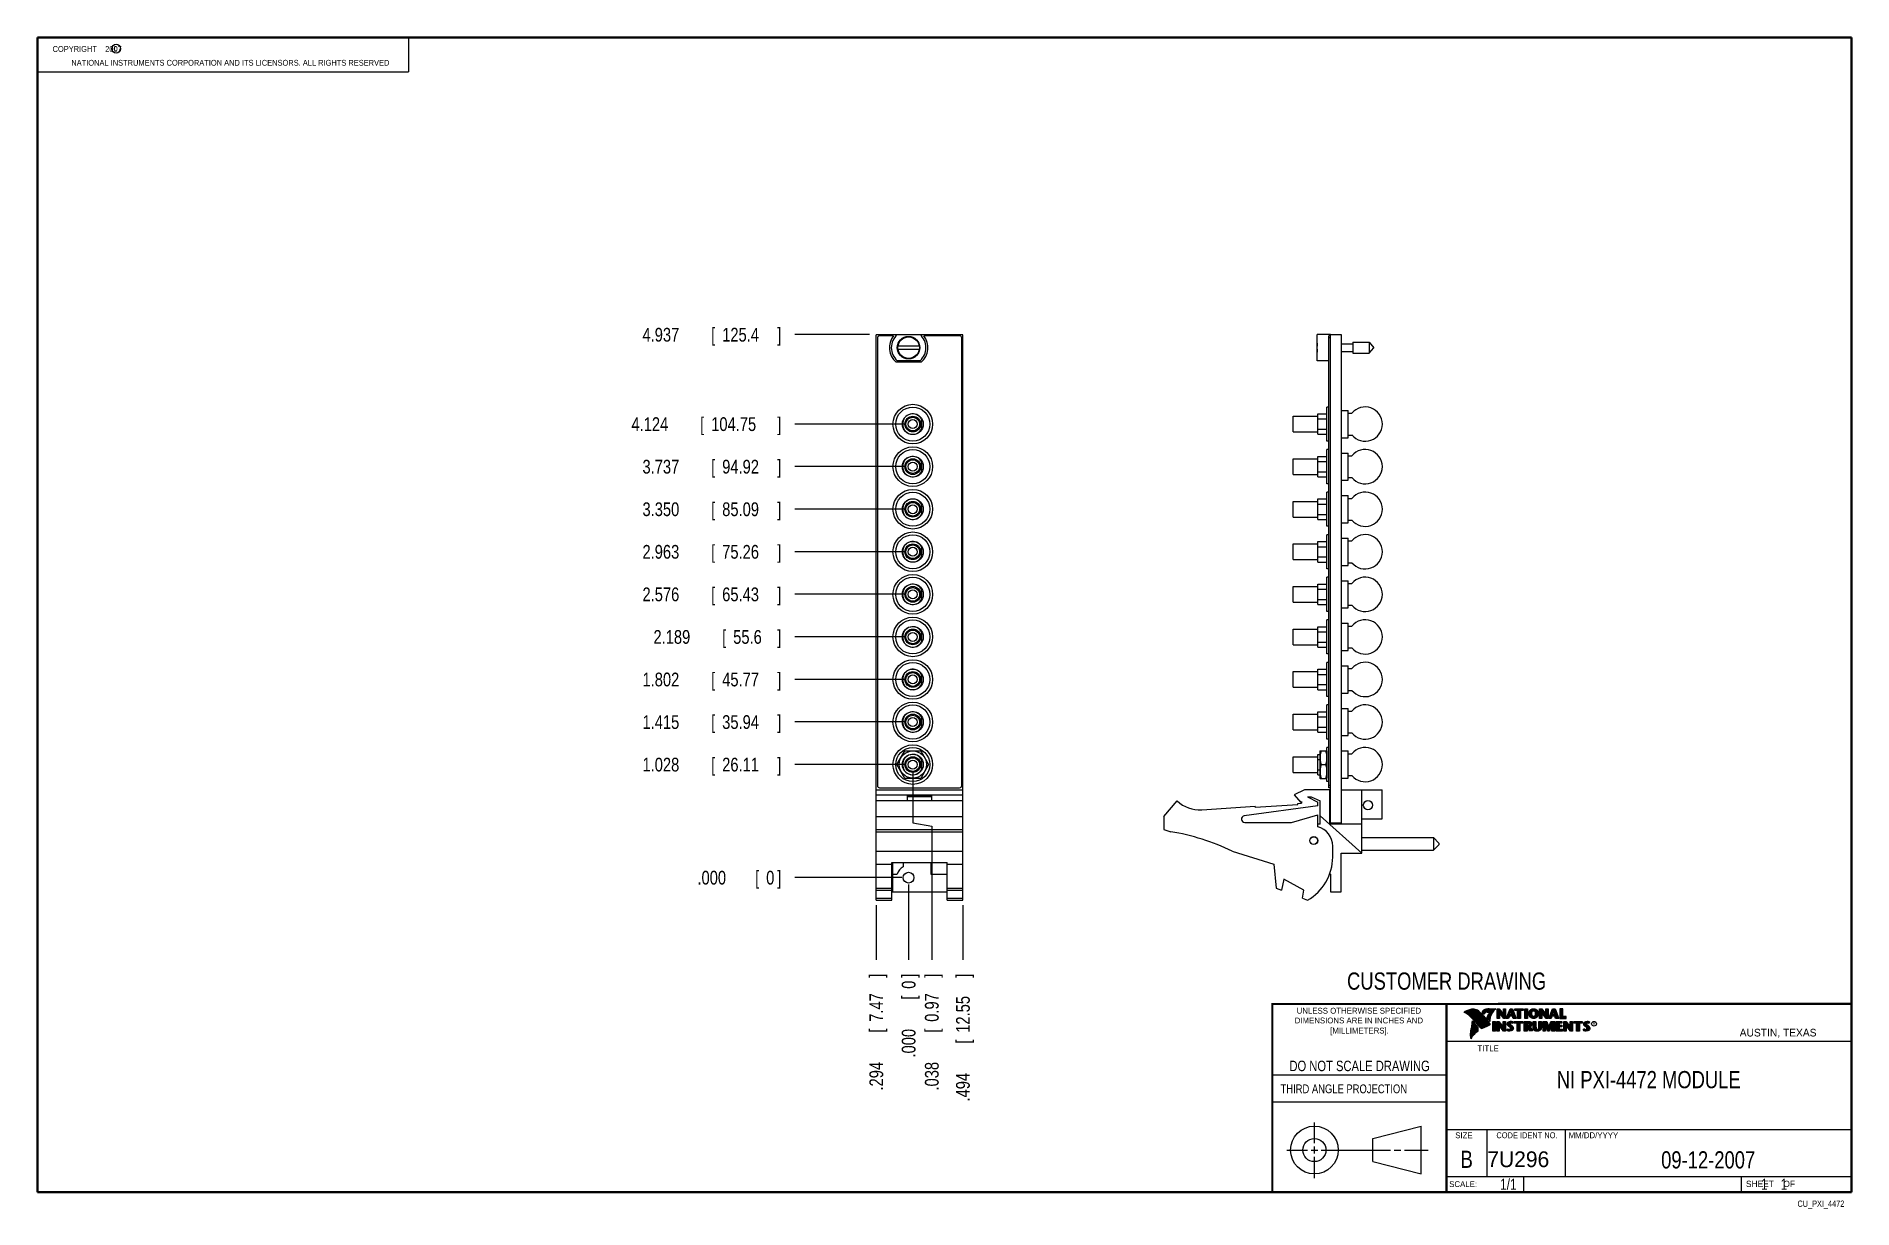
# Model space of a CAD drawing. Header units: inches. Extents: x 0.2 to 16.8, y 0.1 to 10.8.
import ezdxf
from ezdxf.enums import TextEntityAlignment as Align

# ---------------------------------------------------------------- set-up
doc = ezdxf.new("R2010")
doc.units = ezdxf.units.IN
doc.header["$LTSCALE"] = 0.935
doc.header["$MEASUREMENT"] = 0
doc.layers.get('0').update_dxf_attribs({"linetype": 'CONTINUOUS'})
doc.layers.add('DIMENSIONS', color=7, linetype='CONTINUOUS')
doc.styles.get("Standard").update_dxf_attribs({"font": 'txt', "width": 0.8})
doc.dimstyles.new('DIMSTYLE_1', dxfattribs={"dimtxt": 0.125, "dimasz": 0.1875, "dimexe": 0.18, "dimexo": 0.0625, "dimgap": 0.09, "dimtad": 0, "dimtih": 1, "dimtoh": 1, "dimdec": 3, "dimzin": 4, "dimdsep": 46, "dimtxsty": 'STANDARD', "dimblk": '_FILLED', "dimblk1": '_FILLED', "dimblk2": '_FILLED', "dimcen": 0.09, "dimadec": 0, "dimazin": 0, "dimtp": 0.01, "dimtm": 0.01, "dimtfac": 1, "dimtdec": 3, "dimtofl": 0, "dimtmove": 0, "dimatfit": 3, "dimldrblk": '_FILLED', "dimfxl": 1, "dimtolj": 1, "dimtzin": 4, "dimarcsym": 0})

msp = doc.modelspace()

# ---------------------------------------------------------------- texts
at = {"color": 2, "linetype": 'CONTINUOUS', "width": 0.8}
for s, height, p in [('c', 0.053, (0.946, 10.6363)), ('NATIONAL INSTRUMENTS CORPORATION AND ITS LICENSORS. ALL RIGHTS RESERVED', 0.053, (0.5583, 10.5016)), ('THIRD ANGLE PROJECTION', 0.08, (11.5564, 1.1584))]:
    msp.add_text(s, height=height, dxfattribs=at).set_placement(p)
at = {"color": 7, "linetype": 'CONTINUOUS', "width": 0.8}
for s, height, p in [('CUSTOMER DRAWING', 0.15625, (13.0668, 2.1001)), ('DO NOT SCALE DRAWING', 0.095, (12.2754, 1.3592)), ('B', 0.1562, (13.2497, 0.4798))]:
    msp.add_text(s, height=height, dxfattribs=at).set_placement(p, align=Align.CENTER)
at = {"color": 2, "linetype": 'CONTINUOUS'}
for s, p in [('DIMENSIONS ARE IN INCHES AND', (12.2688, 1.7933)), ('UNLESS OTHERWISE SPECIFIED', (12.2688, 1.8819)), ('[MILLIMETERS].', (12.2746, 1.7015))]:
    msp.add_text(s, height=0.053254, dxfattribs=at).set_placement(p, align=Align.CENTER)
for s, height, p in [('R', 0.0217, (14.3971, 1.7782)), ('AUSTIN, TEXAS', 0.069617, (15.7327, 1.6745)), ('TITLE', 0.05325, (13.3474, 1.5397)), ('SIZE', 0.05325, (13.1451, 0.7494)), ('MM/DD/YYYY', 0.05325, (14.1765, 0.7494)), ('SCALE:', 0.05325, (13.0904, 0.3053)), ('SHEET    OF', 0.057262, (15.7892, 0.3052))]:
    msp.add_text(s, height=height, dxfattribs=at).set_placement(p)
at = {"color": 2, "linetype": 'CONTINUOUS', "width": 0.95}
msp.add_text('CODE IDENT NO.', height=0.053254, dxfattribs=at).set_placement((13.7978, 0.7494), align=Align.CENTER)
at = {"color": 7, "linetype": 'CONTINUOUS'}
msp.add_text('7U296', height=0.14316, dxfattribs=at).set_placement((13.4363, 0.4866))
at = {"color": 7, "linetype": 'CONTINUOUS', "width": 0.8}
msp.add_text('1/1', height=0.1, dxfattribs=at).set_placement((13.7025, 0.2805), align=Align.RIGHT)
at = {"color": 2, "linetype": 'CONTINUOUS', "width": 0.8}
msp.add_text('CU_PXI_4472', height=0.057262, dxfattribs=at).set_placement((16.6837, 0.1254), align=Align.RIGHT)
at = {"color": 2, "linetype": 'CONTINUOUS', "insert": (0.3125, 10.6805), "char_height": 0.053, "width": 0.8904, "attachment_point": 1}
msp.add_mtext('    COPYRIGHT    2007', dxfattribs=at)
at = {"color": 7, "linetype": 'CONTINUOUS'}
for s, insert, char_height, width, attachment_point in [('NI PXI-4472 MODULE\\P ', (14.9051, 1.3603), 0.15625, 2.25, 2), ('09-12-2007 ', (15.4455, 0.6307), 0.15625, 1.375, 2), ('    1    1', (15.8075, 0.3805), 0.1, 0.8, 1)]:
    msp.add_mtext(s, dxfattribs=dict(at, insert=insert, char_height=char_height, width=width, attachment_point=attachment_point))

# ---------------------------------------------------------------- blocks, each defined once
blk = doc.blocks.new('*D0')
at = {"layer": 'DIMENSIONS', "color": 2, "linetype": 'CONTINUOUS'}
blk.add_line((8.149, 4.147), (7.14, 4.147), dxfattribs=at)
at = {"layer": 'DIMENSIONS', "color": 2, "linetype": 'CONTINUOUS', "width": 0.8}
for s, p in [('1.028', (5.753, 4.084)), ('[', (6.378, 4.084)), ('26.11', (6.478, 4.084)), (']', (6.978, 4.084))]:
    blk.add_text(s, height=0.125, dxfattribs=at).set_placement(p)
blk = doc.blocks.new('_FILLED')
at = {"color": 0, "linetype": 'BYBLOCK'}
blk.add_solid([(0, 0), (-1, 0.174), (-1, -0.174)], dxfattribs=at)
blk = doc.blocks.new('*D1')
at = {"layer": 'DIMENSIONS', "color": 2, "linetype": 'CONTINUOUS'}
for p, q in [((8.212, 4.084), (8.212, 3.618)), ((8.212, 3.618), (8.385, 3.587)), ((8.385, 3.587), (8.385, 2.37))]:
    blk.add_line(p, q, dxfattribs=at)
at = {"layer": 'DIMENSIONS', "color": 2, "linetype": 'CONTINUOUS', "width": 0.8}
for s, p in [(']', (8.447, 2.208)), ('0.97', (8.447, 1.808)), ('[', (8.447, 1.708)), ('.038', (8.447, 1.183))]:
    blk.add_text(s, height=0.125, rotation=90, dxfattribs=at).set_placement(p)
blk = doc.blocks.new('*D2')
at = {"layer": 'DIMENSIONS', "color": 1, "linetype": 'CONTINUOUS'}
blk.add_line((8.174, 3.056), (8.174, 2.37), dxfattribs=at)
at = {"layer": 'DIMENSIONS', "color": 1, "linetype": 'CONTINUOUS', "width": 0.8}
for s, p in [(']', (8.236, 2.208)), ('0', (8.236, 2.108)), ('[', (8.236, 2.008)), ('.000', (8.236, 1.483))]:
    blk.add_text(s, height=0.125, rotation=90, dxfattribs=at).set_placement(p)
blk = doc.blocks.new('*D3')
at = {"layer": 'DIMENSIONS', "color": 1, "linetype": 'CONTINUOUS'}
blk.add_line((8.111, 3.119), (7.14, 3.119), dxfattribs=at)
at = {"layer": 'DIMENSIONS', "color": 1, "linetype": 'CONTINUOUS', "width": 0.8}
for s, p in [('.000', (6.253, 3.056)), ('[', (6.778, 3.056)), ('0', (6.878, 3.056)), (']', (6.978, 3.056))]:
    blk.add_text(s, height=0.125, dxfattribs=at).set_placement(p)
blk = doc.blocks.new('*D4')
at = {"layer": 'DIMENSIONS', "color": 2, "linetype": 'CONTINUOUS'}
blk.add_line((8.149, 4.534), (7.14, 4.534), dxfattribs=at)
at = {"layer": 'DIMENSIONS', "color": 2, "linetype": 'CONTINUOUS', "width": 0.8}
for s, p in [('1.415', (5.753, 4.471)), ('[', (6.378, 4.471)), ('35.94', (6.478, 4.471)), (']', (6.978, 4.471))]:
    blk.add_text(s, height=0.125, dxfattribs=at).set_placement(p)
blk = doc.blocks.new('*D5')
at = {"layer": 'DIMENSIONS', "color": 2, "linetype": 'CONTINUOUS'}
blk.add_line((8.149, 4.921), (7.14, 4.921), dxfattribs=at)
at = {"layer": 'DIMENSIONS', "color": 2, "linetype": 'CONTINUOUS', "width": 0.8}
for s, p in [('1.802', (5.753, 4.858)), ('[', (6.378, 4.858)), ('45.77', (6.478, 4.858)), (']', (6.978, 4.858))]:
    blk.add_text(s, height=0.125, dxfattribs=at).set_placement(p)
blk = doc.blocks.new('*D6')
at = {"layer": 'DIMENSIONS', "color": 2, "linetype": 'CONTINUOUS'}
blk.add_line((8.149, 5.308), (7.14, 5.308), dxfattribs=at)
at = {"layer": 'DIMENSIONS', "color": 2, "linetype": 'CONTINUOUS', "width": 0.8}
for s, p in [('2.189', (5.853, 5.245)), ('[', (6.478, 5.245)), ('55.6', (6.578, 5.245)), (']', (6.978, 5.245))]:
    blk.add_text(s, height=0.125, dxfattribs=at).set_placement(p)
blk = doc.blocks.new('*D7')
at = {"layer": 'DIMENSIONS', "color": 2, "linetype": 'CONTINUOUS'}
blk.add_line((8.149, 5.695), (7.14, 5.695), dxfattribs=at)
at = {"layer": 'DIMENSIONS', "color": 2, "linetype": 'CONTINUOUS', "width": 0.8}
for s, p in [('2.576', (5.753, 5.632)), ('[', (6.378, 5.632)), ('65.43', (6.478, 5.632)), (']', (6.978, 5.632))]:
    blk.add_text(s, height=0.125, dxfattribs=at).set_placement(p)
blk = doc.blocks.new('*D8')
at = {"layer": 'DIMENSIONS', "color": 2, "linetype": 'CONTINUOUS'}
blk.add_line((8.149, 6.082), (7.14, 6.082), dxfattribs=at)
at = {"layer": 'DIMENSIONS', "color": 2, "linetype": 'CONTINUOUS', "width": 0.8}
for s, p in [('2.963', (5.753, 6.019)), ('[', (6.378, 6.019)), ('75.26', (6.478, 6.019)), (']', (6.978, 6.019))]:
    blk.add_text(s, height=0.125, dxfattribs=at).set_placement(p)
blk = doc.blocks.new('*D9')
at = {"layer": 'DIMENSIONS', "color": 2, "linetype": 'CONTINUOUS'}
blk.add_line((8.149, 6.469), (7.14, 6.469), dxfattribs=at)
at = {"layer": 'DIMENSIONS', "color": 2, "linetype": 'CONTINUOUS', "width": 0.8}
for s, p in [('3.350', (5.753, 6.406)), ('[', (6.378, 6.406)), ('85.09', (6.478, 6.406)), (']', (6.978, 6.406))]:
    blk.add_text(s, height=0.125, dxfattribs=at).set_placement(p)
blk = doc.blocks.new('*D10')
at = {"layer": 'DIMENSIONS', "color": 2, "linetype": 'CONTINUOUS'}
blk.add_line((8.149, 6.856), (7.14, 6.856), dxfattribs=at)
at = {"layer": 'DIMENSIONS', "color": 2, "linetype": 'CONTINUOUS', "width": 0.8}
for s, p in [('3.737', (5.753, 6.793)), ('[', (6.378, 6.793)), ('94.92', (6.478, 6.793)), (']', (6.978, 6.793))]:
    blk.add_text(s, height=0.125, dxfattribs=at).set_placement(p)
blk = doc.blocks.new('*D11')
at = {"layer": 'DIMENSIONS', "color": 2, "linetype": 'CONTINUOUS'}
blk.add_line((8.149, 7.243), (7.14, 7.243), dxfattribs=at)
at = {"layer": 'DIMENSIONS', "color": 2, "linetype": 'CONTINUOUS', "width": 0.8}
for s, p in [('4.124', (5.653, 7.18)), ('[', (6.278, 7.18)), ('104.75', (6.378, 7.18)), (']', (6.978, 7.18))]:
    blk.add_text(s, height=0.125, dxfattribs=at).set_placement(p)
blk = doc.blocks.new('*D12')
at = {"layer": 'DIMENSIONS', "color": 2, "linetype": 'CONTINUOUS'}
blk.add_line((7.817, 8.056), (7.14, 8.056), dxfattribs=at)
at = {"layer": 'DIMENSIONS', "color": 2, "linetype": 'CONTINUOUS', "width": 0.8}
for s, p in [('4.937', (5.753, 7.993)), ('[', (6.378, 7.993)), ('125.4', (6.478, 7.993)), (']', (6.978, 7.993))]:
    blk.add_text(s, height=0.125, dxfattribs=at).set_placement(p)
blk = doc.blocks.new('*D13')
at = {"layer": 'DIMENSIONS', "color": 2, "linetype": 'CONTINUOUS'}
blk.add_line((7.88, 2.869), (7.88, 2.37), dxfattribs=at)
at = {"layer": 'DIMENSIONS', "color": 2, "linetype": 'CONTINUOUS', "width": 0.8}
for s, p in [(']', (7.942, 2.208)), ('7.47', (7.942, 1.808)), ('[', (7.942, 1.708)), ('.294', (7.942, 1.183))]:
    blk.add_text(s, height=0.125, rotation=90, dxfattribs=at).set_placement(p)
blk = doc.blocks.new('*D14')
at = {"layer": 'DIMENSIONS', "color": 2, "linetype": 'CONTINUOUS'}
blk.add_line((8.668, 2.869), (8.668, 2.37), dxfattribs=at)
at = {"layer": 'DIMENSIONS', "color": 2, "linetype": 'CONTINUOUS', "width": 0.8}
for s, p in [(']', (8.73, 2.208)), ('12.55', (8.73, 1.708)), ('[', (8.73, 1.608)), ('.494', (8.73, 1.083))]:
    blk.add_text(s, height=0.125, rotation=90, dxfattribs=at).set_placement(p)

# ---------------------------------------------------------------- dimensions: what is measured, and where the dimension line sits
at = {"layer": 'DIMENSIONS', "color": 2, "linetype": 'CONTINUOUS'}
for feature_location, offset, dtype, origin, picture, middle in [((7.817, 8.0557), (-0.6769, 0), 0, (7.8795, 3.1187), '*D12', (6.4151, 8.0557)), ((8.149, 7.2427), (-1.0089, 0), 0, (8.2115, 3.1187), '*D11', (6.3651, 7.2427)), ((8.149, 6.8557), (-1.0089, 0), 0, (8.2115, 3.1187), '*D10', (6.4151, 6.8557)), ((8.149, 6.4687), (-1.0089, 0), 0, (8.2115, 3.1187), '*D9', (6.4151, 6.4687)), ((8.149, 6.0817), (-1.0089, 0), 0, (8.2115, 3.1187), '*D8', (6.4151, 6.0817)), ((8.149, 5.6947), (-1.0089, 0), 0, (8.2115, 3.1187), '*D7', (6.4151, 5.6947)), ((8.149, 5.3077), (-1.0089, 0), 0, (8.2115, 3.1187), '*D6', (6.4651, 5.3077)), ((8.149, 4.9207), (-1.0089, 0), 0, (8.2115, 3.1187), '*D5', (6.4151, 4.9207)), ((8.149, 4.5337), (-1.0089, 0), 0, (8.2115, 3.1187), '*D4', (6.4151, 4.5337)), ((8.149, 4.1467), (-1.0089, 0), 0, (8.1735, 3.1187), '*D0', (6.4151, 4.1467)), ((8.2115197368, 4.0841513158), (0.1732344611, -1.7140160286), 0, (8.1735197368, 3.1186513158), '*D1', (8.3847541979, 1.7451352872)), ((7.8795, 2.8691), (0, -0.4989), 1, (8.1735, 2.9316), '*D13', (7.8795, 1.7451)), ((8.6675, 2.8691), (0, -0.4989), 1, (8.1735, 2.9316), '*D14', (8.6675, 1.6951))]:
    dim = msp.add_ordinate_dim(feature_location=feature_location, offset=offset, dtype=dtype, origin=origin, dimstyle='DIMSTYLE_1', dxfattribs=at)
    dim.commit()
    dim.dimension.update_dxf_attribs({"geometry": picture, "text_midpoint": middle})
at = {"layer": 'DIMENSIONS', "color": 1, "linetype": 'CONTINUOUS'}
for feature_location, offset, dtype, picture, middle in [((8.1110197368, 3.1186513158), (-0.9708888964, 0), 0, '*D3', (6.6651308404, 3.1186513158)), ((8.1735197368, 3.0561513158), (0, -0.6860160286), 1, '*D2', (8.1735197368, 1.8951352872))]:
    dim = msp.add_ordinate_dim(feature_location=feature_location, offset=offset, dtype=dtype, origin=(8.1735197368, 3.1186513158), dimstyle='DIMSTYLE_1', dxfattribs=at)
    dim.commit()
    dim.dimension.update_dxf_attribs({"geometry": picture, "text_midpoint": middle})

# ---------------------------------------------------------------- linework, layer by layer
at = {"color": 2, "linetype": 'CONTINUOUS'}
for p, q in [((0.25, 10.7586), (3.625, 10.7586)), ((0.25, 10.7586), (0.25, 10.4456)), ((3.625, 10.7586), (3.625, 10.4456)), ((0.25, 10.4456), (3.625, 10.4456)), ((13.0652, 1.9695), (16.745, 1.9695)), ((13.0652, 1.9695), (13.0652, 0.2605)), ((13.2311, 1.8934), (13.2311, 1.8949)), ((13.2347, 1.8921), (13.2347, 1.8972)), ((13.2382, 1.8907), (13.2382, 1.8994)), ((13.2418, 1.8892), (13.2418, 1.9015)), ((13.2453, 1.8876), (13.2453, 1.9035)), ((13.2489, 1.8858), (13.2489, 1.9054)), ((13.2524, 1.8839), (13.2524, 1.9069)), ((13.256, 1.8818), (13.256, 1.9084)), ((13.2596, 1.8796), (13.2596, 1.9098)), ((13.2631, 1.8772), (13.2631, 1.9111)), ((13.2667, 1.8747), (13.2667, 1.9124)), ((13.2702, 1.872), (13.2702, 1.9135)), ((13.2738, 1.869), (13.2738, 1.9146)), ((13.2773, 1.8658), (13.2773, 1.9155)), ((13.2809, 1.8624), (13.2809, 1.9164)), ((13.2844, 1.8587), (13.2844, 1.9173)), ((13.288, 1.8549), (13.288, 1.9181)), ((13.2915, 1.851), (13.2915, 1.9188)), ((13.2951, 1.8471), (13.2951, 1.9194)), ((13.2987, 1.8431), (13.2987, 1.9198)), ((13.3022, 1.8391), (13.3022, 1.92)), ((13.3058, 1.8351), (13.3058, 1.9201)), ((13.3093, 1.8311), (13.3093, 1.9201)), ((13.3129, 1.827), (13.3129, 1.9199)), ((13.3164, 1.8229), (13.3164, 1.9196)), ((13.32, 1.8188), (13.32, 1.9192)), ((13.3235, 1.8146), (13.3235, 1.9186)), ((13.3271, 1.8104), (13.3271, 1.9179)), ((13.3306, 1.8062), (13.3306, 1.9172)), ((13.3342, 1.802), (13.3342, 1.9163)), ((13.3378, 1.7978), (13.3378, 1.9151)), ((13.3413, 1.7937), (13.3413, 1.9138)), ((13.3449, 1.7897), (13.3449, 1.9122)), ((13.3484, 1.7856), (13.3484, 1.9103)), ((13.352, 1.7817), (13.352, 1.9081)), ((13.3555, 1.7778), (13.3555, 1.9055)), ((13.3591, 1.7739), (13.3591, 1.9026)), ((13.3626, 1.7701), (13.3626, 1.8991)), ((13.3662, 1.7663), (13.3662, 1.8952)), ((13.3697, 1.7625), (13.3697, 1.8915)), ((13.3733, 1.7588), (13.3733, 1.8878)), ((13.3769, 1.7556), (13.3769, 1.8841)), ((13.3804, 1.7529), (13.3804, 1.8803)), ((13.384, 1.7512), (13.384, 1.8766)), ((13.3875, 1.7509), (13.3875, 1.8728)), ((13.4022, 1.878), (13.3901, 1.8922)), ((13.3911, 1.7518), (13.3911, 1.8691)), ((13.4029, 1.881), (13.3927, 1.893)), ((13.3946, 1.8908), (13.3946, 1.8999)), ((13.3946, 1.7533), (13.3946, 1.8653)), ((13.3982, 1.8866), (13.3982, 1.9062)), ((13.3982, 1.7548), (13.3982, 1.8615)), ((13.4017, 1.8824), (13.4017, 1.9101)), ((13.4017, 1.7563), (13.4017, 1.8574)), ((13.4053, 1.8823), (13.4053, 1.9129)), ((13.4053, 1.7578), (13.4053, 1.8531)), ((13.4088, 1.8844), (13.4088, 1.915)), ((13.4088, 1.7593), (13.4088, 1.8488)), ((13.4124, 1.887), (13.4124, 1.9167)), ((13.4124, 1.7609), (13.4124, 1.8445)), ((13.4159, 1.89), (13.4159, 1.9182)), ((13.4159, 1.7625), (13.4159, 1.8402)), ((13.4195, 1.8937), (13.4195, 1.9193)), ((13.4195, 1.7641), (13.4195, 1.8359)), ((13.4231, 1.8964), (13.4231, 1.9203)), ((13.4231, 1.7657), (13.4231, 1.8316)), ((13.4266, 1.8982), (13.4266, 1.9209)), ((13.4266, 1.7674), (13.4266, 1.8273)), ((13.4302, 1.8995), (13.4302, 1.9214)), ((13.4302, 1.7691), (13.4302, 1.823)), ((13.4414, 1.8328), (13.4319, 1.8437)), ((13.4337, 1.8997), (13.4337, 1.922)), ((13.4337, 1.7708), (13.4337, 1.8187)), ((13.4433, 1.8344), (13.4349, 1.844)), ((13.4373, 1.8991), (13.4373, 1.9224)), ((13.4373, 1.8413), (13.4373, 1.8491)), ((13.4408, 1.898), (13.4408, 1.9228)), ((13.4408, 1.8372), (13.4408, 1.8572)), ((13.4444, 1.8972), (13.4444, 1.9231)), ((13.4444, 1.8331), (13.4444, 1.8665)), ((13.4479, 1.8969), (13.4479, 1.9234)), ((13.4479, 1.8288), (13.4479, 1.873)), ((13.4515, 1.8966), (13.4515, 1.9236)), ((13.4515, 1.8247), (13.4515, 1.8764)), ((13.4529, 1.9261), (13.5132, 1.9271)), ((13.453, 1.9236), (13.5067, 1.9245)), ((13.455, 1.8965), (13.455, 1.9237)), ((13.455, 1.8207), (13.455, 1.878)), ((13.4586, 1.8964), (13.4586, 1.9237)), ((13.4586, 1.8303), (13.4586, 1.879)), ((13.4622, 1.8957), (13.4622, 1.9238)), ((13.4622, 1.8535), (13.4622, 1.8795)), ((13.4657, 1.8935), (13.4657, 1.9238)), ((13.4657, 1.8636), (13.4657, 1.8798)), ((13.4693, 1.872), (13.4693, 1.9239)), ((13.4728, 1.8794), (13.4728, 1.9239)), ((13.4764, 1.8859), (13.4764, 1.924)), ((13.4799, 1.8919), (13.4799, 1.924)), ((13.4835, 1.8973), (13.4835, 1.9241)), ((13.487, 1.9023), (13.487, 1.9242)), ((13.4906, 1.9069), (13.4906, 1.9242)), ((13.4941, 1.9112), (13.4941, 1.9243)), ((13.4977, 1.9153), (13.4977, 1.9243)), ((13.5013, 1.9191), (13.5013, 1.9244)), ((13.5261, 1.9263), (13.5451, 1.9263)), ((13.5261, 1.839), (13.5261, 1.9263)), ((13.5466, 1.839), (13.5261, 1.839)), ((13.5286, 1.9237), (13.5439, 1.9237)), ((13.5286, 1.8415), (13.5286, 1.9237)), ((13.5441, 1.8415), (13.5286, 1.8415)), ((13.5332, 1.8415), (13.5332, 1.9237)), ((13.5367, 1.8415), (13.5367, 1.9237)), ((13.5402, 1.8415), (13.5402, 1.9237)), ((13.5441, 1.8976), (13.5437, 1.9237)), ((13.5439, 1.9237), (13.5854, 1.869)), ((13.5873, 1.8415), (13.5441, 1.8976)), ((13.5441, 1.8976), (13.5441, 1.8415)), ((13.5451, 1.9263), (13.5829, 1.8765)), ((13.586, 1.839), (13.5466, 1.8902)), ((13.5466, 1.8902), (13.5466, 1.839)), ((13.5471, 1.8936), (13.5471, 1.9194)), ((13.5506, 1.8891), (13.5506, 1.9149)), ((13.5541, 1.8846), (13.5541, 1.9103)), ((13.5576, 1.8801), (13.5576, 1.9057)), ((13.561, 1.8756), (13.561, 1.9011)), ((13.5645, 1.8711), (13.5645, 1.8965)), ((13.568, 1.8665), (13.568, 1.8919)), ((13.5715, 1.862), (13.5715, 1.8874)), ((13.575, 1.8575), (13.575, 1.8828)), ((13.5784, 1.853), (13.5784, 1.8782)), ((13.5819, 1.8485), (13.5819, 1.8736)), ((13.5829, 1.9263), (13.6036, 1.9263)), ((13.5829, 1.8765), (13.5829, 1.9263)), ((13.5854, 1.9237), (13.6011, 1.9237)), ((13.5854, 1.869), (13.5854, 1.9237)), ((13.5854, 1.844), (13.5854, 1.869)), ((13.6036, 1.839), (13.586, 1.839)), ((13.6011, 1.8415), (13.5873, 1.8415)), ((13.5889, 1.8415), (13.5889, 1.9237)), ((13.5923, 1.8415), (13.5923, 1.9237)), ((13.5958, 1.8415), (13.5958, 1.9237)), ((13.5993, 1.8415), (13.5993, 1.9237)), ((13.6011, 1.9237), (13.6011, 1.8415)), ((13.6036, 1.9263), (13.6036, 1.839)), ((13.6088, 1.839), (13.6444, 1.9262)), ((13.6294, 1.839), (13.6088, 1.839)), ((13.6125, 1.8415), (13.6461, 1.9237)), ((13.6277, 1.8415), (13.6125, 1.8415)), ((13.6167, 1.8415), (13.6167, 1.8516)), ((13.6201, 1.8415), (13.6201, 1.8601)), ((13.6236, 1.8415), (13.6236, 1.8686)), ((13.6271, 1.8415), (13.6271, 1.8771)), ((13.6361, 1.8623), (13.6277, 1.8415)), ((13.6378, 1.8598), (13.6294, 1.839)), ((13.6306, 1.8486), (13.6306, 1.8857)), ((13.634, 1.8573), (13.634, 1.8942)), ((13.6665, 1.8623), (13.6361, 1.8623)), ((13.6375, 1.8623), (13.6375, 1.9027)), ((13.6647, 1.8598), (13.6378, 1.8598)), ((13.6388, 1.8711), (13.65, 1.9073)), ((13.6639, 1.8711), (13.6388, 1.8711)), ((13.641, 1.8781), (13.641, 1.9112)), ((13.641, 1.8623), (13.641, 1.8711)), ((13.6423, 1.8736), (13.6519, 1.9048)), ((13.6606, 1.8736), (13.6423, 1.8736)), ((13.6444, 1.9262), (13.6664, 1.9262)), ((13.6445, 1.8893), (13.6445, 1.9197)), ((13.6445, 1.8623), (13.6445, 1.8711)), ((13.6461, 1.9237), (13.6647, 1.9237)), ((13.6479, 1.9006), (13.6479, 1.9237)), ((13.6479, 1.8623), (13.6479, 1.8711)), ((13.65, 1.9073), (13.6541, 1.9073)), ((13.6514, 1.9073), (13.6514, 1.9237)), ((13.6514, 1.8623), (13.6514, 1.8711)), ((13.6519, 1.9048), (13.6521, 1.9048)), ((13.6521, 1.9048), (13.6606, 1.8736)), ((13.6541, 1.9073), (13.6639, 1.8711)), ((13.6549, 1.9043), (13.6549, 1.9237)), ((13.6549, 1.8623), (13.6549, 1.8711)), ((13.6584, 1.8915), (13.6584, 1.9237)), ((13.6584, 1.8623), (13.6584, 1.8711)), ((13.6618, 1.8787), (13.6618, 1.9237)), ((13.6618, 1.8623), (13.6618, 1.8711)), ((13.6647, 1.9237), (13.6959, 1.8415)), ((13.6717, 1.839), (13.6647, 1.8598)), ((13.6653, 1.8623), (13.6653, 1.922)), ((13.6664, 1.9262), (13.6995, 1.839)), ((13.6735, 1.8415), (13.6665, 1.8623)), ((13.6688, 1.8555), (13.6688, 1.9128)), ((13.6995, 1.839), (13.6717, 1.839)), ((13.6723, 1.8452), (13.6723, 1.9037)), ((13.6959, 1.8415), (13.6735, 1.8415)), ((13.6757, 1.8415), (13.6757, 1.8945)), ((13.6792, 1.8415), (13.6792, 1.8854)), ((13.6827, 1.8415), (13.6827, 1.8762)), ((13.6862, 1.8415), (13.6862, 1.8671)), ((13.6866, 1.9262), (13.7634, 1.9262)), ((13.6866, 1.9099), (13.6866, 1.9262)), ((13.7118, 1.9099), (13.6866, 1.9099)), ((13.6891, 1.9237), (13.7609, 1.9237)), ((13.6891, 1.9125), (13.6891, 1.9237)), ((13.7143, 1.9125), (13.6891, 1.9125)), ((13.6896, 1.8415), (13.6896, 1.8579)), ((13.6931, 1.9125), (13.6931, 1.9237)), ((13.6931, 1.8415), (13.6931, 1.8488)), ((13.6966, 1.9125), (13.6966, 1.9237)), ((13.7001, 1.9125), (13.7001, 1.9237)), ((13.7035, 1.9125), (13.7035, 1.9237)), ((13.707, 1.9125), (13.707, 1.9237)), ((13.7105, 1.9125), (13.7105, 1.9237)), ((13.7118, 1.839), (13.7118, 1.9099)), ((13.7382, 1.839), (13.7118, 1.839)), ((13.7143, 1.9125), (13.714, 1.9237)), ((13.7143, 1.8415), (13.7143, 1.9125)), ((13.7357, 1.8415), (13.7143, 1.8415)), ((13.7174, 1.8415), (13.7174, 1.9237)), ((13.7209, 1.8415), (13.7209, 1.9237)), ((13.7244, 1.8415), (13.7244, 1.9237)), ((13.7279, 1.8415), (13.7279, 1.9237)), ((13.7313, 1.8415), (13.7313, 1.9237)), ((13.7357, 1.9125), (13.7348, 1.9237)), ((13.7609, 1.9125), (13.7357, 1.9125)), ((13.7357, 1.9125), (13.7357, 1.8415)), ((13.7634, 1.9099), (13.7382, 1.9099)), ((13.7382, 1.9099), (13.7382, 1.839)), ((13.7383, 1.9125), (13.7383, 1.9237)), ((13.7418, 1.9125), (13.7418, 1.9237)), ((13.7452, 1.9125), (13.7452, 1.9237)), ((13.7487, 1.9125), (13.7487, 1.9237)), ((13.7522, 1.9125), (13.7522, 1.9237)), ((13.7557, 1.9125), (13.7557, 1.9237)), ((13.7591, 1.9125), (13.7591, 1.9237)), ((13.7609, 1.9237), (13.7609, 1.9125)), ((13.7634, 1.9262), (13.7634, 1.9099)), ((13.7768, 1.9262), (13.8031, 1.9262)), ((13.7768, 1.839), (13.7768, 1.9262)), ((13.8031, 1.839), (13.7768, 1.839)), ((13.7794, 1.9237), (13.8006, 1.9237)), ((13.7794, 1.8415), (13.7794, 1.9237)), ((13.8006, 1.8415), (13.7794, 1.8415)), ((13.7835, 1.8415), (13.7835, 1.9237)), ((13.787, 1.8415), (13.787, 1.9237)), ((13.7904, 1.8415), (13.7904, 1.9237)), ((13.7939, 1.8415), (13.7939, 1.9237)), ((13.7974, 1.8415), (13.7974, 1.9237)), ((13.8006, 1.9237), (13.8006, 1.8415)), ((13.8031, 1.9262), (13.8031, 1.839)), ((13.8154, 1.8853), (13.8155, 1.8871)), ((13.8154, 1.8834), (13.8154, 1.8853)), ((13.8154, 1.8816), (13.8154, 1.8834)), ((13.8155, 1.8797), (13.8154, 1.8816)), ((13.8155, 1.8871), (13.8157, 1.8889)), ((13.8157, 1.8779), (13.8155, 1.8797)), ((13.8157, 1.8889), (13.8159, 1.8907)), ((13.8159, 1.876), (13.8157, 1.8779)), ((13.8159, 1.8907), (13.8161, 1.8924)), ((13.8162, 1.8742), (13.8159, 1.876)), ((13.8161, 1.8924), (13.8165, 1.8941)), ((13.8166, 1.8724), (13.8162, 1.8742)), ((13.8165, 1.8941), (13.8169, 1.8958)), ((13.817, 1.8706), (13.8166, 1.8724)), ((13.8169, 1.8958), (13.8174, 1.8975)), ((13.8174, 1.8689), (13.817, 1.8706)), ((13.8174, 1.8975), (13.8179, 1.8991)), ((13.8179, 1.8672), (13.8174, 1.8689)), ((13.8179, 1.8991), (13.8185, 1.9006)), ((13.8179, 1.8852), (13.818, 1.8869)), ((13.8179, 1.8834), (13.8179, 1.8852)), ((13.818, 1.8817), (13.8179, 1.8834)), ((13.8185, 1.8655), (13.8179, 1.8672)), ((13.818, 1.8869), (13.8182, 1.8886)), ((13.8181, 1.8799), (13.818, 1.8817)), ((13.8182, 1.8781), (13.8181, 1.8799)), ((13.8182, 1.8886), (13.8184, 1.8903)), ((13.8184, 1.8764), (13.8182, 1.8781)), ((13.8184, 1.8903), (13.8186, 1.892)), ((13.8187, 1.8746), (13.8184, 1.8764)), ((13.8185, 1.9006), (13.8191, 1.9021)), ((13.8191, 1.8639), (13.8185, 1.8655)), ((13.8186, 1.892), (13.819, 1.8936)), ((13.8191, 1.8729), (13.8187, 1.8746)), ((13.819, 1.8936), (13.8193, 1.8952)), ((13.8191, 1.9021), (13.8198, 1.9036)), ((13.8194, 1.8712), (13.8191, 1.8729)), ((13.8198, 1.8623), (13.8191, 1.8639)), ((13.8193, 1.8952), (13.8198, 1.8967)), ((13.8199, 1.8696), (13.8194, 1.8712)), ((13.8198, 1.9036), (13.8206, 1.9051)), ((13.8198, 1.8967), (13.8203, 1.8982)), ((13.8205, 1.8607), (13.8198, 1.8623)), ((13.8204, 1.8679), (13.8199, 1.8696)), ((13.8203, 1.8982), (13.8208, 1.8997)), ((13.8209, 1.8664), (13.8204, 1.8679)), ((13.8213, 1.8592), (13.8205, 1.8607)), ((13.8206, 1.9051), (13.8214, 1.9065)), ((13.8208, 1.8997), (13.8214, 1.9011)), ((13.8209, 1.8664), (13.8208, 1.8997)), ((13.8215, 1.8648), (13.8209, 1.8664)), ((13.8221, 1.8578), (13.8213, 1.8592)), ((13.8214, 1.9065), (13.8223, 1.9079)), ((13.8214, 1.9011), (13.8221, 1.9025)), ((13.8221, 1.8633), (13.8215, 1.8648)), ((13.8221, 1.9025), (13.8228, 1.9038)), ((13.8228, 1.8619), (13.8221, 1.8633)), ((13.823, 1.8563), (13.8221, 1.8578)), ((13.8223, 1.9079), (13.8232, 1.9092)), ((13.8228, 1.9038), (13.8236, 1.9052)), ((13.8235, 1.8604), (13.8228, 1.8619)), ((13.8239, 1.855), (13.823, 1.8563)), ((13.8232, 1.9092), (13.8243, 1.9106)), ((13.8243, 1.8591), (13.8235, 1.8604)), ((13.8236, 1.9052), (13.8244, 1.9065)), ((13.8249, 1.8536), (13.8239, 1.855)), ((13.8243, 1.9106), (13.8253, 1.9119)), ((13.8243, 1.8591), (13.8244, 1.9065)), ((13.8251, 1.8577), (13.8243, 1.8591)), ((13.8244, 1.9065), (13.8253, 1.9077)), ((13.826, 1.8523), (13.8249, 1.8536)), ((13.826, 1.8564), (13.8251, 1.8577)), ((13.8253, 1.9119), (13.8265, 1.9132)), ((13.8253, 1.9077), (13.8262, 1.909)), ((13.8269, 1.8552), (13.826, 1.8564)), ((13.8271, 1.8511), (13.826, 1.8523)), ((13.8262, 1.909), (13.8273, 1.9102)), ((13.8265, 1.9132), (13.8276, 1.9144)), ((13.8279, 1.854), (13.8269, 1.8552)), ((13.8282, 1.8499), (13.8271, 1.8511)), ((13.8273, 1.9102), (13.8283, 1.9114)), ((13.8276, 1.9144), (13.8288, 1.9156)), ((13.8279, 1.854), (13.8283, 1.9114)), ((13.8289, 1.8528), (13.8279, 1.854)), ((13.8294, 1.8487), (13.8282, 1.8499)), ((13.8283, 1.9114), (13.8294, 1.9126)), ((13.8288, 1.9156), (13.8301, 1.9167)), ((13.83, 1.8517), (13.8289, 1.8528)), ((13.8294, 1.9126), (13.8306, 1.9137)), ((13.8306, 1.8476), (13.8294, 1.8487)), ((13.8311, 1.8506), (13.83, 1.8517)), ((13.8301, 1.9167), (13.8314, 1.9178)), ((13.8306, 1.9137), (13.8318, 1.9148)), ((13.8319, 1.8466), (13.8306, 1.8476)), ((13.8311, 1.8506), (13.8318, 1.9148)), ((13.8323, 1.8496), (13.8311, 1.8506)), ((13.8314, 1.9178), (13.8327, 1.9188)), ((13.8318, 1.9148), (13.833, 1.9158)), ((13.8332, 1.8456), (13.8319, 1.8466)), ((13.8335, 1.8486), (13.8323, 1.8496)), ((13.8327, 1.9188), (13.834, 1.9198)), ((13.833, 1.9158), (13.8342, 1.9168)), ((13.8346, 1.8447), (13.8332, 1.8456)), ((13.8347, 1.8477), (13.8335, 1.8486)), ((13.834, 1.9198), (13.8354, 1.9207)), ((13.8342, 1.9168), (13.8355, 1.9177)), ((13.836, 1.8438), (13.8346, 1.8447)), ((13.8347, 1.8477), (13.8355, 1.9177)), ((13.836, 1.8468), (13.8347, 1.8477)), ((13.8354, 1.9207), (13.8368, 1.9215)), ((13.8355, 1.9177), (13.8368, 1.9185)), ((13.8373, 1.846), (13.836, 1.8468)), ((13.8374, 1.843), (13.836, 1.8438)), ((13.8368, 1.9215), (13.8382, 1.9223)), ((13.8368, 1.9185), (13.8381, 1.9193)), ((13.8386, 1.8452), (13.8373, 1.846)), ((13.839, 1.8423), (13.8374, 1.843)), ((13.8381, 1.9193), (13.8394, 1.92)), ((13.8386, 1.8452), (13.8381, 1.9193)), ((13.8382, 1.9223), (13.8397, 1.923)), ((13.84, 1.8445), (13.8386, 1.8452)), ((13.8405, 1.8416), (13.839, 1.8423)), ((13.8394, 1.92), (13.8408, 1.9207)), ((13.8397, 1.923), (13.8412, 1.9237)), ((13.8397, 1.8857), (13.8398, 1.8868)), ((13.8397, 1.8845), (13.8397, 1.8857)), ((13.8397, 1.8833), (13.8397, 1.8845)), ((13.8397, 1.8821), (13.8397, 1.8833)), ((13.8397, 1.8809), (13.8397, 1.8821)), ((13.8398, 1.8796), (13.8397, 1.8809)), ((13.8398, 1.8868), (13.8399, 1.888)), ((13.8399, 1.8784), (13.8398, 1.8796)), ((13.8399, 1.888), (13.84, 1.8891)), ((13.84, 1.8773), (13.8399, 1.8784)), ((13.84, 1.8891), (13.8401, 1.8902)), ((13.8401, 1.8761), (13.84, 1.8773)), ((13.8415, 1.8439), (13.84, 1.8445)), ((13.8401, 1.8902), (13.8402, 1.8913)), ((13.8402, 1.8749), (13.8401, 1.8761)), ((13.8402, 1.8913), (13.8403, 1.8924)), ((13.8404, 1.8738), (13.8402, 1.8749)), ((13.8403, 1.8924), (13.8405, 1.8934)), ((13.8405, 1.8727), (13.8404, 1.8738)), ((13.8405, 1.8934), (13.8407, 1.8944)), ((13.8407, 1.8716), (13.8405, 1.8727)), ((13.8421, 1.8409), (13.8405, 1.8416)), ((13.8407, 1.8944), (13.8409, 1.8954)), ((13.841, 1.8706), (13.8407, 1.8716)), ((13.8408, 1.9207), (13.8422, 1.9213)), ((13.8409, 1.8954), (13.8411, 1.8963)), ((13.8412, 1.8696), (13.841, 1.8706)), ((13.8411, 1.8963), (13.8414, 1.8972)), ((13.8412, 1.9237), (13.8427, 1.9243)), ((13.8414, 1.8686), (13.8412, 1.8696)), ((13.8414, 1.8972), (13.8416, 1.8981)), ((13.8417, 1.8677), (13.8414, 1.8686)), ((13.8415, 1.8439), (13.8417, 1.8678)), ((13.843, 1.8433), (13.8415, 1.8439)), ((13.8416, 1.8981), (13.8419, 1.899)), ((13.842, 1.8667), (13.8417, 1.8677)), ((13.8419, 1.899), (13.8422, 1.8999)), ((13.842, 1.8991), (13.8422, 1.9213)), ((13.8423, 1.8658), (13.842, 1.8667)), ((13.8438, 1.8404), (13.8421, 1.8409)), ((13.8422, 1.9213), (13.8436, 1.9219)), ((13.8422, 1.8999), (13.8426, 1.9007)), ((13.8422, 1.8844), (13.8423, 1.8856)), ((13.8422, 1.8833), (13.8422, 1.8844)), ((13.8422, 1.8821), (13.8422, 1.8833)), ((13.8423, 1.8809), (13.8422, 1.8821)), ((13.8423, 1.8867), (13.8424, 1.8878)), ((13.8423, 1.8856), (13.8423, 1.8867)), ((13.8423, 1.8798), (13.8423, 1.8809)), ((13.8424, 1.8786), (13.8423, 1.8798)), ((13.8427, 1.865), (13.8423, 1.8658)), ((13.8424, 1.8878), (13.8425, 1.8889)), ((13.8425, 1.8775), (13.8424, 1.8786)), ((13.8425, 1.8889), (13.8426, 1.89)), ((13.8426, 1.8764), (13.8425, 1.8775)), ((13.8426, 1.9007), (13.843, 1.9016)), ((13.8426, 1.89), (13.8427, 1.891)), ((13.8427, 1.8753), (13.8426, 1.8764)), ((13.8427, 1.9243), (13.8443, 1.9248)), ((13.8427, 1.891), (13.8428, 1.892)), ((13.8429, 1.8742), (13.8427, 1.8753)), ((13.8431, 1.8641), (13.8427, 1.865)), ((13.8428, 1.892), (13.843, 1.893)), ((13.843, 1.8731), (13.8429, 1.8742)), ((13.843, 1.9016), (13.8434, 1.9024)), ((13.843, 1.893), (13.8432, 1.8939)), ((13.8432, 1.8721), (13.843, 1.8731)), ((13.8445, 1.8428), (13.843, 1.8433)), ((13.8434, 1.8633), (13.8431, 1.8641)), ((13.8432, 1.8939), (13.8434, 1.8948)), ((13.8434, 1.8712), (13.8432, 1.8721)), ((13.8434, 1.9024), (13.8438, 1.9032)), ((13.8434, 1.8948), (13.8436, 1.8957)), ((13.8436, 1.8702), (13.8434, 1.8712)), ((13.8439, 1.8625), (13.8434, 1.8633)), ((13.8436, 1.9219), (13.8451, 1.9224)), ((13.8436, 1.8957), (13.8438, 1.8965)), ((13.8439, 1.8693), (13.8436, 1.8702)), ((13.8438, 1.9032), (13.8443, 1.904)), ((13.8438, 1.8965), (13.844, 1.8974)), ((13.8455, 1.8399), (13.8438, 1.8404)), ((13.8441, 1.8684), (13.8439, 1.8693)), ((13.8443, 1.8617), (13.8439, 1.8625)), ((13.844, 1.8974), (13.8443, 1.8982)), ((13.8444, 1.8676), (13.8441, 1.8684)), ((13.8443, 1.9248), (13.8459, 1.9253)), ((13.8443, 1.904), (13.8447, 1.9047)), ((13.8443, 1.8982), (13.8446, 1.899)), ((13.8448, 1.8609), (13.8443, 1.8617)), ((13.8447, 1.8667), (13.8444, 1.8676)), ((13.8462, 1.8423), (13.8445, 1.8428)), ((13.8446, 1.899), (13.8449, 1.8997)), ((13.8447, 1.9047), (13.8453, 1.9055)), ((13.845, 1.8659), (13.8447, 1.8667)), ((13.8453, 1.8602), (13.8448, 1.8609)), ((13.8449, 1.8997), (13.8453, 1.9005)), ((13.8454, 1.8651), (13.845, 1.8659)), ((13.8451, 1.9224), (13.8466, 1.9229)), ((13.8453, 1.9055), (13.8451, 1.9224)), ((13.8453, 1.9055), (13.8458, 1.9062)), ((13.8453, 1.9005), (13.8456, 1.9012)), ((13.8458, 1.8595), (13.8453, 1.8602)), ((13.8457, 1.8644), (13.8454, 1.8651)), ((13.8473, 1.8395), (13.8455, 1.8399)), ((13.8456, 1.9012), (13.846, 1.902)), ((13.8461, 1.8637), (13.8457, 1.8644)), ((13.8458, 1.9062), (13.8464, 1.9068)), ((13.8464, 1.8588), (13.8458, 1.8595)), ((13.846, 1.8424), (13.8458, 1.8595)), ((13.8459, 1.9253), (13.8476, 1.9257)), ((13.846, 1.902), (13.8464, 1.9027)), ((13.8465, 1.863), (13.8461, 1.8637)), ((13.8478, 1.8419), (13.8462, 1.8423)), ((13.8464, 1.9068), (13.847, 1.9074)), ((13.8464, 1.9027), (13.8468, 1.9033)), ((13.847, 1.8581), (13.8464, 1.8588)), ((13.8469, 1.8623), (13.8465, 1.863)), ((13.8466, 1.9229), (13.8481, 1.9233)), ((13.8468, 1.9033), (13.8473, 1.9039)), ((13.8473, 1.8617), (13.8469, 1.8623)), ((13.847, 1.9074), (13.8477, 1.908)), ((13.8477, 1.8575), (13.847, 1.8581)), ((13.8473, 1.9039), (13.8478, 1.9045)), ((13.8478, 1.8611), (13.8473, 1.8617)), ((13.8491, 1.8391), (13.8473, 1.8395)), ((13.8476, 1.9257), (13.8492, 1.9261)), ((13.8477, 1.908), (13.8483, 1.9086)), ((13.8483, 1.857), (13.8477, 1.8575)), ((13.8478, 1.9045), (13.8482, 1.9051)), ((13.8483, 1.8605), (13.8478, 1.8611)), ((13.8495, 1.8416), (13.8478, 1.8419)), ((13.8481, 1.9233), (13.8497, 1.9236)), ((13.8482, 1.9051), (13.8488, 1.9056)), ((13.8483, 1.9086), (13.849, 1.9091)), ((13.8488, 1.8599), (13.8483, 1.8605)), ((13.849, 1.8564), (13.8483, 1.857)), ((13.8488, 1.9056), (13.8493, 1.9061)), ((13.8494, 1.8594), (13.8488, 1.8599)), ((13.849, 1.9091), (13.8497, 1.9095)), ((13.8498, 1.8559), (13.849, 1.8564)), ((13.8509, 1.8388), (13.8491, 1.8391)), ((13.8492, 1.9261), (13.8509, 1.9264)), ((13.8493, 1.9061), (13.8498, 1.9065)), ((13.8499, 1.8589), (13.8494, 1.8594)), ((13.8495, 1.9094), (13.8495, 1.9236)), ((13.8495, 1.8416), (13.8495, 1.8561)), ((13.8513, 1.8413), (13.8495, 1.8416)), ((13.8497, 1.9236), (13.8513, 1.9239)), ((13.8497, 1.9095), (13.8505, 1.9099)), ((13.8498, 1.9065), (13.8504, 1.9069)), ((13.8505, 1.8555), (13.8498, 1.8559)), ((13.8505, 1.8585), (13.8499, 1.8589)), ((13.8504, 1.9069), (13.851, 1.9073)), ((13.8505, 1.9099), (13.8512, 1.9103)), ((13.8511, 1.8581), (13.8505, 1.8585)), ((13.8513, 1.8551), (13.8505, 1.8555)), ((13.8509, 1.9264), (13.8527, 1.9266)), ((13.8528, 1.8386), (13.8509, 1.8388)), ((13.851, 1.9073), (13.8516, 1.9077)), ((13.8518, 1.8577), (13.8511, 1.8581)), ((13.8512, 1.9103), (13.852, 1.9106)), ((13.8513, 1.9239), (13.853, 1.9241)), ((13.8521, 1.8547), (13.8513, 1.8551)), ((13.853, 1.8411), (13.8513, 1.8413)), ((13.8516, 1.9077), (13.8523, 1.908)), ((13.8524, 1.8574), (13.8518, 1.8577)), ((13.852, 1.9106), (13.8528, 1.9109)), ((13.853, 1.8544), (13.8521, 1.8547)), ((13.8523, 1.908), (13.8529, 1.9083)), ((13.8531, 1.8571), (13.8524, 1.8574)), ((13.8527, 1.9266), (13.8544, 1.9268)), ((13.8528, 1.9109), (13.8536, 1.9111)), ((13.8547, 1.8384), (13.8528, 1.8386)), ((13.8529, 1.9083), (13.8536, 1.9085)), ((13.853, 1.9241), (13.8546, 1.9243)), ((13.853, 1.9109), (13.853, 1.9241)), ((13.8538, 1.8542), (13.853, 1.8544)), ((13.853, 1.8411), (13.853, 1.8544)), ((13.8548, 1.841), (13.853, 1.8411)), ((13.8538, 1.8568), (13.8531, 1.8571)), ((13.8536, 1.9111), (13.8545, 1.9113)), ((13.8536, 1.9085), (13.8543, 1.9087)), ((13.8545, 1.8566), (13.8538, 1.8568)), ((13.8547, 1.854), (13.8538, 1.8542)), ((13.8543, 1.9087), (13.855, 1.9089)), ((13.8544, 1.9268), (13.8561, 1.9269)), ((13.8545, 1.9113), (13.8553, 1.9115)), ((13.8552, 1.8564), (13.8545, 1.8566)), ((13.8546, 1.9243), (13.8563, 1.9244)), ((13.8556, 1.8538), (13.8547, 1.854)), ((13.8565, 1.8384), (13.8547, 1.8384)), ((13.8566, 1.8409), (13.8548, 1.841)), ((13.855, 1.9089), (13.8557, 1.909)), ((13.8559, 1.8563), (13.8552, 1.8564)), ((13.8553, 1.9115), (13.8562, 1.9116)), ((13.8565, 1.8537), (13.8556, 1.8538)), ((13.8557, 1.909), (13.8565, 1.9091)), ((13.8567, 1.8562), (13.8559, 1.8563)), ((13.8561, 1.9269), (13.8579, 1.927)), ((13.8562, 1.9116), (13.8571, 1.9117)), ((13.8563, 1.9244), (13.8579, 1.9245)), ((13.8565, 1.9116), (13.8565, 1.9244)), ((13.8565, 1.9091), (13.8572, 1.9092)), ((13.8574, 1.8537), (13.8565, 1.8537)), ((13.8565, 1.8409), (13.8565, 1.8537)), ((13.8584, 1.8383), (13.8565, 1.8384)), ((13.8584, 1.8408), (13.8566, 1.8409)), ((13.8574, 1.8562), (13.8567, 1.8562)), ((13.8571, 1.9117), (13.858, 1.9117)), ((13.8572, 1.9092), (13.858, 1.9092)), ((13.8582, 1.8562), (13.8574, 1.8562)), ((13.8583, 1.8537), (13.8574, 1.8537)), ((13.8579, 1.927), (13.8596, 1.927)), ((13.8579, 1.9245), (13.8596, 1.9244)), ((13.858, 1.9117), (13.8589, 1.9117)), ((13.858, 1.9092), (13.8587, 1.9091)), ((13.8589, 1.8563), (13.8582, 1.8562)), ((13.8592, 1.8537), (13.8583, 1.8537)), ((13.8601, 1.8409), (13.8584, 1.8408)), ((13.8602, 1.8384), (13.8584, 1.8383)), ((13.8587, 1.9091), (13.8595, 1.9091)), ((13.8589, 1.9117), (13.8598, 1.9116)), ((13.8597, 1.8564), (13.8589, 1.8563)), ((13.8601, 1.8539), (13.8592, 1.8537)), ((13.8595, 1.9091), (13.8602, 1.909)), ((13.8596, 1.927), (13.8614, 1.9269)), ((13.8596, 1.9244), (13.8612, 1.9243)), ((13.8605, 1.8565), (13.8597, 1.8564)), ((13.8598, 1.9116), (13.8607, 1.9114)), ((13.8599, 1.8409), (13.8601, 1.8539)), ((13.861, 1.854), (13.8601, 1.8539)), ((13.8618, 1.841), (13.8601, 1.8409)), ((13.8602, 1.909), (13.861, 1.9088)), ((13.862, 1.8384), (13.8602, 1.8384)), ((13.8612, 1.8567), (13.8605, 1.8565)), ((13.8607, 1.9114), (13.8616, 1.9113)), ((13.861, 1.9114), (13.8612, 1.9243)), ((13.861, 1.9088), (13.8617, 1.9086)), ((13.8619, 1.8542), (13.861, 1.854)), ((13.8612, 1.9243), (13.8628, 1.9242)), ((13.862, 1.8569), (13.8612, 1.8567)), ((13.8614, 1.9269), (13.8631, 1.9267)), ((13.8616, 1.9113), (13.8624, 1.911)), ((13.8617, 1.9086), (13.8624, 1.9084)), ((13.8635, 1.8411), (13.8618, 1.841)), ((13.8627, 1.8545), (13.8619, 1.8542)), ((13.8627, 1.8571), (13.862, 1.8569)), ((13.8638, 1.8386), (13.862, 1.8384)), ((13.8624, 1.911), (13.8632, 1.9108)), ((13.8624, 1.9084), (13.8631, 1.9081)), ((13.8634, 1.8574), (13.8627, 1.8571)), ((13.8636, 1.8547), (13.8627, 1.8545)), ((13.8628, 1.9242), (13.8644, 1.924)), ((13.8631, 1.9267), (13.8648, 1.9265)), ((13.8631, 1.9081), (13.8638, 1.9079)), ((13.8632, 1.9108), (13.864, 1.9105)), ((13.8641, 1.8577), (13.8634, 1.8574)), ((13.8634, 1.8411), (13.8636, 1.8547)), ((13.8652, 1.8413), (13.8635, 1.8411)), ((13.8644, 1.8551), (13.8636, 1.8547)), ((13.8638, 1.9079), (13.8645, 1.9076)), ((13.8656, 1.8388), (13.8638, 1.8386)), ((13.864, 1.9105), (13.8648, 1.9102)), ((13.8647, 1.858), (13.8641, 1.8577)), ((13.8643, 1.9104), (13.8644, 1.924)), ((13.8644, 1.924), (13.8661, 1.9237)), ((13.8652, 1.8554), (13.8644, 1.8551)), ((13.8645, 1.9076), (13.8651, 1.9072)), ((13.8653, 1.8584), (13.8647, 1.858)), ((13.8648, 1.9265), (13.8665, 1.9262)), ((13.8648, 1.9102), (13.8656, 1.9098)), ((13.8651, 1.9072), (13.8657, 1.9069)), ((13.8659, 1.8558), (13.8652, 1.8554)), ((13.8668, 1.8416), (13.8652, 1.8413)), ((13.8659, 1.8588), (13.8653, 1.8584)), ((13.8656, 1.9098), (13.8663, 1.9094)), ((13.8673, 1.8391), (13.8656, 1.8388)), ((13.8657, 1.9069), (13.8662, 1.9065)), ((13.8665, 1.8592), (13.8659, 1.8588)), ((13.8667, 1.8562), (13.8659, 1.8558)), ((13.8661, 1.9237), (13.8676, 1.9233)), ((13.8662, 1.9065), (13.8668, 1.9061)), ((13.8663, 1.9094), (13.867, 1.909)), ((13.8665, 1.9262), (13.8682, 1.9258)), ((13.867, 1.8596), (13.8665, 1.8592)), ((13.8674, 1.8567), (13.8667, 1.8562)), ((13.8668, 1.9061), (13.8673, 1.9056)), ((13.8685, 1.842), (13.8668, 1.8416)), ((13.8669, 1.8416), (13.867, 1.8565)), ((13.867, 1.909), (13.8677, 1.9085)), ((13.8675, 1.8601), (13.867, 1.8596)), ((13.8673, 1.9056), (13.8677, 1.9052)), ((13.869, 1.8395), (13.8673, 1.8391)), ((13.8681, 1.8572), (13.8674, 1.8567)), ((13.8675, 1.9087), (13.8676, 1.9233)), ((13.868, 1.8606), (13.8675, 1.8601)), ((13.8676, 1.9233), (13.8692, 1.9229)), ((13.8677, 1.9085), (13.8683, 1.908)), ((13.8677, 1.9052), (13.8682, 1.9047)), ((13.8684, 1.8612), (13.868, 1.8606)), ((13.8687, 1.8577), (13.8681, 1.8572)), ((13.8682, 1.9258), (13.8699, 1.9254)), ((13.8682, 1.9047), (13.8686, 1.9042)), ((13.8683, 1.908), (13.869, 1.9075)), ((13.8688, 1.8618), (13.8684, 1.8612)), ((13.8701, 1.8424), (13.8685, 1.842)), ((13.8686, 1.9042), (13.869, 1.9037)), ((13.8693, 1.8583), (13.8687, 1.8577)), ((13.8693, 1.8624), (13.8688, 1.8618)), ((13.869, 1.9075), (13.8695, 1.907)), ((13.869, 1.9037), (13.8694, 1.9031)), ((13.8707, 1.8399), (13.869, 1.8395)), ((13.8692, 1.9229), (13.8708, 1.9225)), ((13.8696, 1.8631), (13.8693, 1.8624)), ((13.8699, 1.859), (13.8693, 1.8583)), ((13.8694, 1.9031), (13.8698, 1.9025)), ((13.8695, 1.907), (13.8701, 1.9064)), ((13.87, 1.8638), (13.8696, 1.8631)), ((13.8698, 1.9025), (13.8701, 1.9019)), ((13.8699, 1.9254), (13.8715, 1.9249)), ((13.8704, 1.8596), (13.8699, 1.859)), ((13.8704, 1.8645), (13.87, 1.8638)), ((13.8701, 1.9064), (13.8706, 1.9058)), ((13.8701, 1.9019), (13.8704, 1.9012)), ((13.8716, 1.8428), (13.8701, 1.8424)), ((13.8704, 1.9012), (13.8708, 1.9005)), ((13.8707, 1.8653), (13.8704, 1.8645)), ((13.8709, 1.8603), (13.8704, 1.8596)), ((13.8706, 1.9058), (13.8711, 1.9052)), ((13.871, 1.8661), (13.8707, 1.8653)), ((13.8724, 1.8404), (13.8707, 1.8399)), ((13.8708, 1.9225), (13.8723, 1.922)), ((13.871, 1.9053), (13.8708, 1.9225)), ((13.8708, 1.9005), (13.8711, 1.8998)), ((13.8714, 1.8611), (13.8709, 1.8603)), ((13.8713, 1.8669), (13.871, 1.8661)), ((13.8711, 1.9052), (13.8715, 1.9045)), ((13.8711, 1.8998), (13.8714, 1.899)), ((13.8716, 1.8677), (13.8713, 1.8669)), ((13.8714, 1.899), (13.8717, 1.8981)), ((13.8719, 1.8618), (13.8714, 1.8611)), ((13.8716, 1.8428), (13.8714, 1.8611)), ((13.8715, 1.9249), (13.8732, 1.9243)), ((13.8715, 1.9045), (13.872, 1.9038)), ((13.8719, 1.8686), (13.8716, 1.8677)), ((13.8732, 1.8434), (13.8716, 1.8428)), ((13.8717, 1.8981), (13.8719, 1.8972)), ((13.8719, 1.8972), (13.8722, 1.8963)), ((13.8722, 1.8695), (13.8719, 1.8686)), ((13.8723, 1.8626), (13.8719, 1.8618)), ((13.872, 1.9038), (13.8724, 1.9031)), ((13.8722, 1.8963), (13.8724, 1.8954)), ((13.8724, 1.8704), (13.8722, 1.8695)), ((13.8723, 1.922), (13.8738, 1.9214)), ((13.8727, 1.8634), (13.8723, 1.8626)), ((13.8724, 1.9031), (13.8727, 1.9023)), ((13.8724, 1.8954), (13.8727, 1.8944)), ((13.8727, 1.8713), (13.8724, 1.8704)), ((13.8741, 1.841), (13.8724, 1.8404)), ((13.8727, 1.9023), (13.8731, 1.9015)), ((13.8727, 1.8944), (13.8729, 1.8933)), ((13.8729, 1.8723), (13.8727, 1.8713)), ((13.873, 1.8643), (13.8727, 1.8634)), ((13.8729, 1.8933), (13.8731, 1.8923)), ((13.8731, 1.8733), (13.8729, 1.8723)), ((13.8734, 1.8651), (13.873, 1.8643)), ((13.8731, 1.9015), (13.8734, 1.9007)), ((13.8731, 1.8923), (13.8732, 1.8912)), ((13.8732, 1.8743), (13.8731, 1.8733)), ((13.8732, 1.9243), (13.8748, 1.9237)), ((13.8732, 1.8912), (13.8734, 1.8901)), ((13.8734, 1.8753), (13.8732, 1.8743)), ((13.8747, 1.844), (13.8732, 1.8434)), ((13.8734, 1.9007), (13.8737, 1.8998)), ((13.8734, 1.8901), (13.8735, 1.889)), ((13.8735, 1.8764), (13.8734, 1.8753)), ((13.8737, 1.866), (13.8734, 1.8651)), ((13.8735, 1.889), (13.8736, 1.8878)), ((13.8736, 1.8775), (13.8735, 1.8764)), ((13.8736, 1.8878), (13.8737, 1.8867)), ((13.8737, 1.8786), (13.8736, 1.8775)), ((13.8737, 1.8998), (13.8741, 1.8989)), ((13.8737, 1.8867), (13.8737, 1.8855)), ((13.8737, 1.8855), (13.8738, 1.8844)), ((13.8738, 1.8798), (13.8737, 1.8786)), ((13.874, 1.8669), (13.8737, 1.866)), ((13.8738, 1.9214), (13.8753, 1.9207)), ((13.8741, 1.8988), (13.8738, 1.9214)), ((13.8738, 1.8844), (13.8738, 1.8832)), ((13.8738, 1.8832), (13.8738, 1.8821)), ((13.8738, 1.8821), (13.8738, 1.8809)), ((13.8738, 1.8809), (13.8738, 1.8798)), ((13.8743, 1.8678), (13.874, 1.8669)), ((13.8741, 1.8989), (13.8744, 1.898)), ((13.8757, 1.8417), (13.8741, 1.841)), ((13.8746, 1.8688), (13.8743, 1.8678)), ((13.8744, 1.898), (13.8746, 1.897)), ((13.8747, 1.844), (13.8744, 1.8681)), ((13.8746, 1.897), (13.8749, 1.896)), ((13.8749, 1.8697), (13.8746, 1.8688)), ((13.8762, 1.8447), (13.8747, 1.844)), ((13.8748, 1.9237), (13.8763, 1.923)), ((13.8749, 1.896), (13.8751, 1.8949)), ((13.8751, 1.8707), (13.8749, 1.8697)), ((13.8751, 1.8949), (13.8754, 1.8938)), ((13.8754, 1.8718), (13.8751, 1.8707)), ((13.8753, 1.9207), (13.8767, 1.92)), ((13.8754, 1.8938), (13.8756, 1.8927)), ((13.8756, 1.8728), (13.8754, 1.8718)), ((13.8756, 1.8927), (13.8757, 1.8916)), ((13.8757, 1.8739), (13.8756, 1.8728)), ((13.8757, 1.8916), (13.8759, 1.8904)), ((13.8759, 1.875), (13.8757, 1.8739)), ((13.8773, 1.8424), (13.8757, 1.8417)), ((13.8759, 1.8904), (13.876, 1.8892)), ((13.876, 1.8762), (13.8759, 1.875)), ((13.876, 1.8892), (13.8761, 1.888)), ((13.8761, 1.8773), (13.876, 1.8762)), ((13.8761, 1.888), (13.8762, 1.8869)), ((13.8762, 1.8785), (13.8761, 1.8773)), ((13.8762, 1.8869), (13.8763, 1.8857)), ((13.8763, 1.8797), (13.8762, 1.8785)), ((13.8776, 1.8454), (13.8762, 1.8447)), ((13.8763, 1.923), (13.8778, 1.9223)), ((13.8763, 1.8857), (13.8763, 1.8844)), ((13.8763, 1.8844), (13.8763, 1.8832)), ((13.8763, 1.8832), (13.8763, 1.882)), ((13.8763, 1.882), (13.8763, 1.8808)), ((13.8763, 1.8808), (13.8763, 1.8797)), ((13.8767, 1.92), (13.8781, 1.9193)), ((13.8788, 1.8432), (13.8773, 1.8424)), ((13.8776, 1.8454), (13.8781, 1.9193)), ((13.879, 1.8462), (13.8776, 1.8454)), ((13.8778, 1.9223), (13.8793, 1.9215)), ((13.8781, 1.9193), (13.8795, 1.9185)), ((13.8803, 1.844), (13.8788, 1.8432)), ((13.8804, 1.847), (13.879, 1.8462)), ((13.8793, 1.9215), (13.8808, 1.9207)), ((13.8795, 1.9185), (13.8808, 1.9176)), ((13.8818, 1.8449), (13.8803, 1.844)), ((13.8817, 1.8479), (13.8804, 1.847)), ((13.8808, 1.9207), (13.8822, 1.9197)), ((13.8808, 1.9176), (13.8821, 1.9167)), ((13.8817, 1.8479), (13.8821, 1.9167)), ((13.883, 1.8489), (13.8817, 1.8479)), ((13.8832, 1.8459), (13.8818, 1.8449)), ((13.8821, 1.9167), (13.8833, 1.9158)), ((13.8822, 1.9197), (13.8836, 1.9188)), ((13.8842, 1.8499), (13.883, 1.8489)), ((13.8846, 1.8469), (13.8832, 1.8459)), ((13.8833, 1.9158), (13.8845, 1.9148)), ((13.8836, 1.9188), (13.8849, 1.9178)), ((13.8853, 1.8509), (13.8842, 1.8499)), ((13.8845, 1.9148), (13.8857, 1.9137)), ((13.8853, 1.8509), (13.8845, 1.9148)), ((13.8858, 1.848), (13.8846, 1.8469)), ((13.8849, 1.9178), (13.8862, 1.9167)), ((13.8864, 1.852), (13.8853, 1.8509)), ((13.8857, 1.9137), (13.8868, 1.9126)), ((13.8871, 1.8491), (13.8858, 1.848)), ((13.8862, 1.9167), (13.8874, 1.9156)), ((13.8875, 1.8532), (13.8864, 1.852)), ((13.8868, 1.9126), (13.8879, 1.9115)), ((13.8882, 1.8503), (13.8871, 1.8491)), ((13.8874, 1.9156), (13.8886, 1.9144)), ((13.8884, 1.8543), (13.8875, 1.8532)), ((13.8879, 1.9115), (13.8889, 1.9103)), ((13.8894, 1.8515), (13.8882, 1.8503)), ((13.8884, 1.8543), (13.8889, 1.9103)), ((13.8894, 1.8556), (13.8884, 1.8543)), ((13.8886, 1.9144), (13.8897, 1.9132)), ((13.8889, 1.9103), (13.8898, 1.9091)), ((13.8903, 1.8568), (13.8894, 1.8556)), ((13.8904, 1.8528), (13.8894, 1.8515)), ((13.8897, 1.9132), (13.8908, 1.9119)), ((13.8898, 1.9091), (13.8907, 1.9079)), ((13.8912, 1.8581), (13.8903, 1.8568)), ((13.8914, 1.8541), (13.8904, 1.8528)), ((13.8907, 1.9079), (13.8916, 1.9066)), ((13.8908, 1.9119), (13.8918, 1.9106)), ((13.892, 1.8595), (13.8912, 1.8581)), ((13.8924, 1.8554), (13.8914, 1.8541)), ((13.8916, 1.9066), (13.8924, 1.9053)), ((13.8918, 1.9106), (13.8928, 1.9093)), ((13.892, 1.8595), (13.8924, 1.9053)), ((13.8928, 1.8608), (13.892, 1.8595)), ((13.8924, 1.9053), (13.8932, 1.904)), ((13.8933, 1.8568), (13.8924, 1.8554)), ((13.8928, 1.9093), (13.8937, 1.908)), ((13.8935, 1.8622), (13.8928, 1.8608)), ((13.8932, 1.904), (13.8939, 1.9026)), ((13.8942, 1.8582), (13.8933, 1.8568)), ((13.8942, 1.8637), (13.8935, 1.8622)), ((13.8937, 1.908), (13.8946, 1.9066)), ((13.8939, 1.9026), (13.8945, 1.9012)), ((13.8948, 1.8651), (13.8942, 1.8637)), ((13.895, 1.8596), (13.8942, 1.8582)), ((13.8945, 1.9012), (13.8951, 1.8997)), ((13.8946, 1.9066), (13.8954, 1.9051)), ((13.8954, 1.8666), (13.8948, 1.8651)), ((13.8958, 1.8611), (13.895, 1.8596)), ((13.8951, 1.8997), (13.8956, 1.8982)), ((13.8954, 1.9051), (13.8961, 1.9037)), ((13.8959, 1.8681), (13.8954, 1.8666)), ((13.8956, 1.8982), (13.8961, 1.8967)), ((13.8959, 1.8681), (13.8956, 1.8982)), ((13.8965, 1.8626), (13.8958, 1.8611)), ((13.8964, 1.8697), (13.8959, 1.8681)), ((13.8961, 1.9037), (13.8968, 1.9022)), ((13.8961, 1.8967), (13.8966, 1.8951)), ((13.8968, 1.8713), (13.8964, 1.8697)), ((13.8971, 1.8641), (13.8965, 1.8626)), ((13.8966, 1.8951), (13.8969, 1.8934)), ((13.8968, 1.9022), (13.8974, 1.9006)), ((13.8972, 1.8729), (13.8968, 1.8713)), ((13.8969, 1.8934), (13.8973, 1.8918)), ((13.8978, 1.8657), (13.8971, 1.8641)), ((13.8975, 1.8745), (13.8972, 1.8729)), ((13.8973, 1.8918), (13.8976, 1.8901)), ((13.8974, 1.9006), (13.898, 1.899)), ((13.8977, 1.8762), (13.8975, 1.8745)), ((13.8976, 1.8901), (13.8978, 1.8883)), ((13.8979, 1.8779), (13.8977, 1.8762)), ((13.8978, 1.8883), (13.8979, 1.8866)), ((13.8983, 1.8673), (13.8978, 1.8657)), ((13.8979, 1.8866), (13.8981, 1.8848)), ((13.898, 1.8796), (13.8979, 1.8779)), ((13.898, 1.899), (13.8985, 1.8974)), ((13.8981, 1.8813), (13.898, 1.8796)), ((13.8981, 1.8848), (13.8981, 1.8831)), ((13.8981, 1.8831), (13.8981, 1.8813)), ((13.8988, 1.869), (13.8983, 1.8673)), ((13.8985, 1.8974), (13.899, 1.8957)), ((13.8993, 1.8707), (13.8988, 1.869)), ((13.899, 1.8957), (13.8994, 1.894)), ((13.8996, 1.8724), (13.8993, 1.8707)), ((13.8994, 1.894), (13.8998, 1.8922)), ((13.9, 1.8741), (13.8996, 1.8724)), ((13.8998, 1.8922), (13.9001, 1.8904)), ((13.9002, 1.8759), (13.9, 1.8741)), ((13.9001, 1.8904), (13.9003, 1.8886)), ((13.9004, 1.8777), (13.9002, 1.8759)), ((13.9003, 1.8886), (13.9005, 1.8868)), ((13.9006, 1.8795), (13.9004, 1.8777)), ((13.9005, 1.8868), (13.9006, 1.8849)), ((13.9006, 1.8849), (13.9006, 1.8831)), ((13.9006, 1.8831), (13.9006, 1.8813)), ((13.9006, 1.8813), (13.9006, 1.8795)), ((13.9129, 1.9263), (13.932, 1.9263)), ((13.9129, 1.839), (13.9129, 1.9263)), ((13.9334, 1.839), (13.9129, 1.839)), ((13.9154, 1.9237), (13.9307, 1.9237)), ((13.9154, 1.8415), (13.9154, 1.9237)), ((13.9309, 1.8415), (13.9154, 1.8415)), ((13.919, 1.8415), (13.919, 1.9237)), ((13.9234, 1.8415), (13.9234, 1.9237)), ((13.9269, 1.8415), (13.9269, 1.9237)), ((13.9294, 1.9237), (13.9309, 1.8976)), ((13.9307, 1.9237), (13.9722, 1.869)), ((13.9741, 1.8415), (13.9309, 1.8976)), ((13.9309, 1.8976), (13.9309, 1.8415)), ((13.932, 1.9263), (13.9697, 1.8765)), ((13.9329, 1.895), (13.9329, 1.9208)), ((13.9729, 1.839), (13.9334, 1.8902)), ((13.9334, 1.8902), (13.9334, 1.839)), ((13.9364, 1.8905), (13.9364, 1.9162)), ((13.9399, 1.886), (13.9399, 1.9117)), ((13.9433, 1.8815), (13.9433, 1.9071)), ((13.9468, 1.8769), (13.9468, 1.9025)), ((13.9503, 1.8724), (13.9503, 1.8979)), ((13.9538, 1.8679), (13.9538, 1.8933)), ((13.9573, 1.8634), (13.9573, 1.8888)), ((13.9607, 1.8589), (13.9607, 1.8842)), ((13.9642, 1.8544), (13.9642, 1.8796)), ((13.9677, 1.8498), (13.9677, 1.875)), ((13.9697, 1.9263), (13.9904, 1.9263)), ((13.9697, 1.8765), (13.9697, 1.9263)), ((13.9712, 1.8453), (13.9722, 1.869)), ((13.9722, 1.9237), (13.9879, 1.9237)), ((13.9722, 1.869), (13.9722, 1.9237)), ((13.9904, 1.839), (13.9729, 1.839)), ((13.9879, 1.8415), (13.9741, 1.8415)), ((13.9746, 1.8408), (13.9746, 1.9237)), ((13.9781, 1.8415), (13.9781, 1.9237)), ((13.9816, 1.8415), (13.9816, 1.9237)), ((13.9851, 1.8415), (13.9851, 1.9237)), ((13.9879, 1.9237), (13.9879, 1.8415)), ((13.9904, 1.9263), (13.9904, 1.839)), ((13.9956, 1.839), (14.0313, 1.9262)), ((14.0163, 1.839), (13.9956, 1.839)), ((13.9994, 1.8415), (14.033, 1.9237)), ((14.0146, 1.8415), (13.9994, 1.8415)), ((14.0024, 1.8415), (14.0024, 1.849)), ((14.0059, 1.8415), (14.0059, 1.8575)), ((14.0094, 1.8415), (14.0094, 1.866)), ((14.0129, 1.8415), (14.0129, 1.8745)), ((14.0229, 1.8623), (14.0146, 1.8415)), ((14.0163, 1.8459), (14.0163, 1.883)), ((14.0247, 1.8598), (14.0163, 1.839)), ((14.0198, 1.8546), (14.0198, 1.8915)), ((14.0533, 1.8623), (14.0229, 1.8623)), ((14.0233, 1.8623), (14.0233, 1.9)), ((14.0515, 1.8598), (14.0247, 1.8598)), ((14.0257, 1.8711), (14.0369, 1.9073)), ((14.0508, 1.8711), (14.0257, 1.8711)), ((14.0268, 1.8623), (14.0268, 1.9085)), ((14.0291, 1.8736), (14.0388, 1.9048)), ((14.0475, 1.8736), (14.0291, 1.8736)), ((14.0302, 1.8858), (14.0302, 1.917)), ((14.0302, 1.8623), (14.0302, 1.8711)), ((14.0313, 1.9262), (14.0533, 1.9262)), ((14.033, 1.9237), (14.0515, 1.9237)), ((14.0337, 1.897), (14.0337, 1.9237)), ((14.0337, 1.8623), (14.0337, 1.8711)), ((14.0369, 1.9073), (14.0409, 1.9073)), ((14.0372, 1.9073), (14.0372, 1.9237)), ((14.0372, 1.8623), (14.0372, 1.8711)), ((14.0388, 1.9048), (14.039, 1.9048)), ((14.039, 1.9048), (14.0475, 1.8736)), ((14.0407, 1.9073), (14.0407, 1.9237)), ((14.0407, 1.8623), (14.0407, 1.8711)), ((14.0409, 1.9073), (14.0508, 1.8711)), ((14.0441, 1.8956), (14.0441, 1.9237)), ((14.0441, 1.8623), (14.0441, 1.8711)), ((14.0476, 1.8828), (14.0476, 1.9237)), ((14.0476, 1.8623), (14.0476, 1.8711)), ((14.0511, 1.8623), (14.0511, 1.9237)), ((14.0515, 1.9237), (14.0827, 1.8415)), ((14.0585, 1.839), (14.0515, 1.8598)), ((14.0533, 1.9262), (14.0864, 1.839)), ((14.0604, 1.8415), (14.0533, 1.8623)), ((14.0546, 1.8587), (14.0546, 1.9157)), ((14.058, 1.8484), (14.058, 1.9066)), ((14.0864, 1.839), (14.0585, 1.839)), ((14.0827, 1.8415), (14.0604, 1.8415)), ((14.0615, 1.8415), (14.0615, 1.8974)), ((14.065, 1.8415), (14.065, 1.8883)), ((14.0685, 1.8415), (14.0685, 1.8791)), ((14.0719, 1.8415), (14.0719, 1.8699)), ((14.0754, 1.8415), (14.0754, 1.8608)), ((14.0789, 1.8415), (14.0789, 1.8516)), ((14.1236, 1.9262), (14.0973, 1.9262)), ((14.0973, 1.9262), (14.0973, 1.839)), ((14.0973, 1.839), (14.1555, 1.839)), ((14.1211, 1.9237), (14.0998, 1.9237)), ((14.0998, 1.9237), (14.0998, 1.8415)), ((14.0998, 1.8415), (14.153, 1.8415)), ((14.1032, 1.8415), (14.1032, 1.9237)), ((14.1067, 1.8415), (14.1067, 1.9237)), ((14.1102, 1.8415), (14.1102, 1.9237)), ((14.1136, 1.8415), (14.1136, 1.9237)), ((14.1171, 1.8415), (14.1171, 1.9237)), ((14.1206, 1.8415), (14.1206, 1.8527)), ((14.1211, 1.8527), (14.1211, 1.9237)), ((14.153, 1.8527), (14.1211, 1.8527)), ((14.1236, 1.8552), (14.1236, 1.9262)), ((14.1555, 1.8552), (14.1236, 1.8552)), ((14.1241, 1.8415), (14.1241, 1.8527)), ((14.1275, 1.8415), (14.1275, 1.8527)), ((14.131, 1.8415), (14.131, 1.8527)), ((14.1345, 1.8415), (14.1345, 1.8527)), ((14.138, 1.8415), (14.138, 1.8527)), ((14.1414, 1.8415), (14.1414, 1.8527)), ((14.1449, 1.8415), (14.1449, 1.8527)), ((14.1484, 1.8415), (14.1484, 1.8527)), ((14.153, 1.8415), (14.153, 1.8527)), ((14.1555, 1.839), (14.1555, 1.8552)), ((16.745, 1.9695), (16.745, 0.2605)), ((13.288, 1.6603), (13.288, 1.7273)), ((13.2915, 1.6655), (13.2915, 1.7383)), ((13.2951, 1.6705), (13.2951, 1.7497)), ((13.2987, 1.6752), (13.2987, 1.7654)), ((13.3541, 1.7564), (13.301, 1.8168)), ((13.3022, 1.6797), (13.3022, 1.7929)), ((13.3515, 1.7555), (13.3033, 1.8103)), ((13.3058, 1.684), (13.3058, 1.8075)), ((13.3093, 1.6881), (13.3093, 1.8035)), ((13.3129, 1.692), (13.3129, 1.7994)), ((13.3164, 1.6958), (13.3164, 1.7954)), ((13.32, 1.6994), (13.32, 1.7914)), ((13.3235, 1.7028), (13.3235, 1.7873)), ((13.3271, 1.7061), (13.3271, 1.7833)), ((13.3306, 1.7093), (13.3306, 1.7792)), ((13.3342, 1.7123), (13.3342, 1.7752)), ((13.3378, 1.7152), (13.3378, 1.7712)), ((13.3413, 1.718), (13.3413, 1.7671)), ((13.3449, 1.7208), (13.3449, 1.7631)), ((13.3484, 1.7234), (13.3484, 1.759)), ((13.351, 1.7252), (13.3515, 1.7555)), ((13.3534, 1.7238), (13.3541, 1.7564)), ((13.4373, 1.7725), (13.4373, 1.8144)), ((13.4408, 1.7743), (13.4408, 1.8101)), ((13.4444, 1.7761), (13.4444, 1.8058)), ((13.4479, 1.7779), (13.4479, 1.8015)), ((13.4515, 1.7798), (13.4515, 1.7972)), ((13.455, 1.7817), (13.455, 1.7929)), ((13.4609, 1.8106), (13.4586, 1.8131)), ((13.4586, 1.7837), (13.4586, 1.7886)), ((13.4865, 1.8113), (13.5128, 1.8113)), ((13.4865, 1.724), (13.4865, 1.8113)), ((13.5128, 1.724), (13.4865, 1.724)), ((13.489, 1.8087), (13.5103, 1.8087)), ((13.489, 1.7266), (13.489, 1.8087)), ((13.5103, 1.7266), (13.489, 1.7266)), ((13.4914, 1.7266), (13.4914, 1.8087)), ((13.4949, 1.7266), (13.4949, 1.8087)), ((13.4983, 1.7266), (13.4983, 1.8087)), ((13.5018, 1.7266), (13.5018, 1.8087)), ((13.5053, 1.7266), (13.5053, 1.8087)), ((13.5088, 1.7266), (13.5088, 1.8087)), ((13.5103, 1.8087), (13.5103, 1.7266)), ((13.5128, 1.8113), (13.5128, 1.724)), ((13.5241, 1.8113), (13.5432, 1.8113)), ((13.5241, 1.724), (13.5241, 1.8113)), ((13.5446, 1.724), (13.5241, 1.724)), ((13.5266, 1.8088), (13.5419, 1.8088)), ((13.5266, 1.7266), (13.5266, 1.8088)), ((13.5421, 1.7266), (13.5266, 1.7266)), ((13.5296, 1.7266), (13.5296, 1.8088)), ((13.5331, 1.7266), (13.5331, 1.8088)), ((13.5366, 1.7266), (13.5366, 1.8088)), ((13.5401, 1.7266), (13.5401, 1.8088)), ((13.5419, 1.8088), (13.5834, 1.7541)), ((13.5853, 1.7266), (13.5421, 1.7827)), ((13.5421, 1.7827), (13.5421, 1.7266)), ((13.5432, 1.8113), (13.5809, 1.7616)), ((13.5435, 1.7809), (13.5435, 1.8067)), ((13.5841, 1.724), (13.5446, 1.7753)), ((13.5446, 1.7753), (13.5446, 1.724)), ((13.547, 1.7763), (13.547, 1.8021)), ((13.5505, 1.7718), (13.5505, 1.7975)), ((13.554, 1.7673), (13.554, 1.7929)), ((13.5574, 1.7628), (13.5574, 1.7884)), ((13.5609, 1.7583), (13.5609, 1.7838)), ((13.5644, 1.7538), (13.5644, 1.7792)), ((13.5679, 1.7492), (13.5679, 1.7746)), ((13.5713, 1.7447), (13.5713, 1.77)), ((13.5748, 1.7402), (13.5748, 1.7654)), ((13.5783, 1.7357), (13.5783, 1.7609)), ((13.5809, 1.8113), (13.6016, 1.8113)), ((13.5809, 1.7616), (13.5809, 1.8113)), ((13.5818, 1.7312), (13.5818, 1.7563)), ((13.5834, 1.8088), (13.5991, 1.8088)), ((13.5834, 1.7541), (13.5834, 1.8088)), ((13.6016, 1.724), (13.5841, 1.724)), ((13.5852, 1.7266), (13.5852, 1.8088)), ((13.5991, 1.7266), (13.5853, 1.7266)), ((13.5887, 1.7266), (13.5887, 1.8088)), ((13.5922, 1.7266), (13.5922, 1.8088)), ((13.5957, 1.7266), (13.5957, 1.8088)), ((13.5991, 1.8088), (13.5991, 1.7266)), ((13.6016, 1.8113), (13.6016, 1.724)), ((13.614, 1.7304), (13.6218, 1.7448)), ((13.6189, 1.7271), (13.614, 1.7304)), ((13.6173, 1.7312), (13.6226, 1.741)), ((13.6201, 1.7293), (13.6173, 1.7312)), ((13.618, 1.7893), (13.6195, 1.7968)), ((13.6186, 1.7836), (13.618, 1.7893)), ((13.6206, 1.7785), (13.6186, 1.7836)), ((13.6237, 1.7251), (13.6189, 1.7271)), ((13.6195, 1.7968), (13.6242, 1.8037)), ((13.62, 1.7294), (13.62, 1.7362)), ((13.6245, 1.7276), (13.6201, 1.7293)), ((13.6206, 1.7892), (13.6219, 1.7958)), ((13.6211, 1.7842), (13.6206, 1.7892)), ((13.6233, 1.7746), (13.6206, 1.7785)), ((13.6228, 1.7797), (13.6211, 1.7842)), ((13.6218, 1.7448), (13.6251, 1.7424)), ((13.6219, 1.7958), (13.626, 1.8019)), ((13.6226, 1.741), (13.6237, 1.7402)), ((13.6252, 1.7762), (13.6228, 1.7797)), ((13.6285, 1.7694), (13.6233, 1.7746)), ((13.6235, 1.778), (13.6235, 1.7982)), ((13.6235, 1.7278), (13.6237, 1.7402)), ((13.6237, 1.7402), (13.6274, 1.7384)), ((13.6308, 1.7236), (13.6237, 1.7251)), ((13.6242, 1.8037), (13.6303, 1.8082)), ((13.6312, 1.7261), (13.6245, 1.7276)), ((13.6251, 1.7424), (13.6284, 1.7407)), ((13.6302, 1.7712), (13.6252, 1.7762)), ((13.626, 1.8019), (13.6315, 1.806)), ((13.6269, 1.7745), (13.6269, 1.8026)), ((13.6269, 1.727), (13.6269, 1.7386)), ((13.6274, 1.7384), (13.6321, 1.7368)), ((13.6284, 1.7407), (13.6327, 1.7392)), ((13.6405, 1.7593), (13.6285, 1.7694)), ((13.6422, 1.7612), (13.6302, 1.7712)), ((13.6303, 1.8082), (13.639, 1.8116)), ((13.6304, 1.771), (13.6304, 1.8051)), ((13.6304, 1.7263), (13.6304, 1.7374)), ((13.6368, 1.7227), (13.6308, 1.7236)), ((13.637, 1.7253), (13.6312, 1.7261)), ((13.6315, 1.806), (13.6396, 1.8092)), ((13.6321, 1.7368), (13.6366, 1.7362)), ((13.6327, 1.7392), (13.6366, 1.7388)), ((13.6339, 1.7682), (13.6339, 1.8069)), ((13.6339, 1.7257), (13.6339, 1.7366)), ((13.6366, 1.7388), (13.6402, 1.7391)), ((13.6366, 1.7362), (13.6408, 1.7366)), ((13.6411, 1.7226), (13.6368, 1.7227)), ((13.641, 1.7251), (13.637, 1.7253)), ((13.6374, 1.7653), (13.6374, 1.8083)), ((13.6374, 1.7252), (13.6374, 1.7362)), ((13.639, 1.8116), (13.6486, 1.8127)), ((13.6396, 1.8092), (13.6487, 1.8102)), ((13.6402, 1.7391), (13.6429, 1.7401)), ((13.6444, 1.7554), (13.6405, 1.7593)), ((13.6418, 1.7935), (13.6408, 1.8093)), ((13.6408, 1.7623), (13.6415, 1.791)), ((13.6408, 1.7366), (13.6441, 1.7379)), ((13.6408, 1.7251), (13.6408, 1.7366)), ((13.6539, 1.7268), (13.641, 1.7251)), ((13.6548, 1.7244), (13.6411, 1.7226)), ((13.6418, 1.7935), (13.6415, 1.791)), ((13.6415, 1.791), (13.6424, 1.7873)), ((13.6434, 1.796), (13.6418, 1.7935)), ((13.6464, 1.757), (13.6422, 1.7612)), ((13.6424, 1.7873), (13.646, 1.7827)), ((13.6429, 1.7401), (13.6455, 1.7419)), ((13.6458, 1.7978), (13.6434, 1.796)), ((13.6443, 1.7926), (13.6441, 1.7911)), ((13.6441, 1.7911), (13.6447, 1.7884)), ((13.6441, 1.7379), (13.6473, 1.7402)), ((13.6443, 1.7967), (13.6443, 1.8097)), ((13.6453, 1.7943), (13.6443, 1.7926)), ((13.6443, 1.7591), (13.6443, 1.7849)), ((13.6443, 1.7256), (13.6443, 1.738)), ((13.6467, 1.7518), (13.6444, 1.7554)), ((13.6447, 1.7884), (13.6479, 1.7845)), ((13.647, 1.7955), (13.6453, 1.7943)), ((13.6455, 1.7419), (13.647, 1.7443)), ((13.649, 1.7987), (13.6458, 1.7978)), ((13.646, 1.7827), (13.6577, 1.773)), ((13.649, 1.7529), (13.6464, 1.757)), ((13.6477, 1.7481), (13.6467, 1.7518)), ((13.6495, 1.7962), (13.647, 1.7955)), ((13.647, 1.7443), (13.6477, 1.7481)), ((13.6473, 1.7402), (13.6493, 1.7434)), ((13.6478, 1.7983), (13.6478, 1.8101)), ((13.6478, 1.7548), (13.6478, 1.7813)), ((13.6478, 1.726), (13.6478, 1.7405)), ((13.6479, 1.7845), (13.6594, 1.7749)), ((13.6486, 1.8127), (13.6551, 1.8122)), ((13.6487, 1.8102), (13.6547, 1.8097)), ((13.6521, 1.799), (13.649, 1.7987)), ((13.6503, 1.7482), (13.649, 1.7529)), ((13.6493, 1.7434), (13.6503, 1.7482)), ((13.6522, 1.7965), (13.6495, 1.7962)), ((13.6513, 1.7989), (13.6513, 1.81)), ((13.6513, 1.7265), (13.6513, 1.7784)), ((13.6554, 1.7989), (13.6521, 1.799)), ((13.6551, 1.7964), (13.6522, 1.7965)), ((13.6628, 1.7318), (13.6539, 1.7268)), ((13.6547, 1.8097), (13.6614, 1.8083)), ((13.6547, 1.7989), (13.6547, 1.8097)), ((13.6547, 1.7269), (13.6547, 1.7755)), ((13.6644, 1.7298), (13.6548, 1.7244)), ((13.6551, 1.8122), (13.6621, 1.8107)), ((13.6596, 1.7955), (13.6551, 1.7964)), ((13.6602, 1.7979), (13.6554, 1.7989)), ((13.6577, 1.773), (13.6607, 1.77)), ((13.6582, 1.7983), (13.6582, 1.809)), ((13.6582, 1.7292), (13.6582, 1.7725)), ((13.6594, 1.7749), (13.6626, 1.7718)), ((13.662, 1.7947), (13.6596, 1.7955)), ((13.663, 1.797), (13.6602, 1.7979)), ((13.6607, 1.77), (13.6638, 1.7668)), ((13.6614, 1.8083), (13.6655, 1.8069)), ((13.6617, 1.7974), (13.6617, 1.8082)), ((13.6617, 1.7306), (13.6617, 1.769)), ((13.6644, 1.7932), (13.662, 1.7947)), ((13.6621, 1.8107), (13.6665, 1.8093)), ((13.6626, 1.7718), (13.6657, 1.7685)), ((13.6679, 1.7375), (13.6628, 1.7318)), ((13.6633, 1.7968), (13.663, 1.797)), ((13.6678, 1.8058), (13.6633, 1.7968)), ((13.6638, 1.7668), (13.6672, 1.7625)), ((13.6713, 1.807), (13.6644, 1.7932)), ((13.6701, 1.7361), (13.6644, 1.7298)), ((13.6652, 1.8005), (13.6652, 1.807)), ((13.6652, 1.7345), (13.6652, 1.765)), ((13.6655, 1.8069), (13.6678, 1.8058)), ((13.6657, 1.7685), (13.6693, 1.7638)), ((13.6665, 1.8093), (13.6713, 1.807)), ((13.6672, 1.7625), (13.6696, 1.7575)), ((13.6705, 1.7433), (13.6679, 1.7375)), ((13.6686, 1.7383), (13.6686, 1.7595)), ((13.6693, 1.7638), (13.672, 1.7584)), ((13.6696, 1.7575), (13.6709, 1.7536)), ((13.6729, 1.7425), (13.6701, 1.7361)), ((13.6713, 1.7483), (13.6705, 1.7433)), ((13.6709, 1.7536), (13.6713, 1.7483)), ((13.672, 1.7584), (13.6734, 1.7541)), ((13.6738, 1.7482), (13.6729, 1.7425)), ((13.6734, 1.7541), (13.6738, 1.7482)), ((13.6822, 1.8113), (13.759, 1.8113)), ((13.6822, 1.795), (13.6822, 1.8113)), ((13.7074, 1.795), (13.6822, 1.795)), ((13.6847, 1.8087), (13.7565, 1.8087)), ((13.6847, 1.7975), (13.6847, 1.8087)), ((13.7099, 1.7975), (13.6847, 1.7975)), ((13.6895, 1.7975), (13.6895, 1.8087)), ((13.693, 1.7975), (13.693, 1.8087)), ((13.6964, 1.7975), (13.6964, 1.8087)), ((13.6999, 1.7975), (13.6999, 1.8087)), ((13.7034, 1.7975), (13.7034, 1.8087)), ((13.7069, 1.7975), (13.7069, 1.8087)), ((13.7074, 1.724), (13.7074, 1.795)), ((13.7338, 1.724), (13.7074, 1.724)), ((13.7099, 1.7975), (13.7103, 1.8087)), ((13.7099, 1.7266), (13.7099, 1.7975)), ((13.7313, 1.7266), (13.7099, 1.7266)), ((13.7138, 1.7266), (13.7138, 1.8087)), ((13.7173, 1.7266), (13.7173, 1.8087)), ((13.7208, 1.7266), (13.7208, 1.8087)), ((13.7242, 1.7266), (13.7242, 1.8087)), ((13.7277, 1.7266), (13.7277, 1.8087)), ((13.7313, 1.7975), (13.7312, 1.8087)), ((13.7565, 1.7975), (13.7313, 1.7975)), ((13.7313, 1.7975), (13.7313, 1.7266)), ((13.759, 1.795), (13.7338, 1.795)), ((13.7338, 1.795), (13.7338, 1.724)), ((13.7347, 1.7975), (13.7347, 1.8087)), ((13.7382, 1.7975), (13.7382, 1.8087)), ((13.7416, 1.7975), (13.7416, 1.8087)), ((13.7451, 1.7975), (13.7451, 1.8087)), ((13.7486, 1.7975), (13.7486, 1.8087)), ((13.7521, 1.7975), (13.7521, 1.8087)), ((13.7565, 1.8087), (13.7565, 1.7975)), ((13.759, 1.8113), (13.759, 1.795)), ((13.7723, 1.8113), (13.8123, 1.8113)), ((13.7723, 1.724), (13.7723, 1.8113)), ((13.7987, 1.724), (13.7723, 1.724)), ((13.7748, 1.8088), (13.8121, 1.8088)), ((13.7748, 1.7266), (13.7748, 1.8088)), ((13.7961, 1.7266), (13.7748, 1.7266)), ((13.7764, 1.7266), (13.7764, 1.8088)), ((13.7799, 1.7266), (13.7799, 1.8088)), ((13.7833, 1.7266), (13.7833, 1.8088)), ((13.7868, 1.7266), (13.7868, 1.8088)), ((13.7903, 1.7266), (13.7903, 1.8088)), ((13.7938, 1.7266), (13.7938, 1.8088)), ((13.7961, 1.7975), (13.7972, 1.8088)), ((13.8064, 1.7975), (13.7961, 1.7975)), ((13.7961, 1.7266), (13.7961, 1.7975)), ((13.7961, 1.7709), (13.8068, 1.7709)), ((13.8072, 1.7596), (13.7961, 1.7596)), ((13.8064, 1.7949), (13.7987, 1.7949)), ((13.7987, 1.7949), (13.7987, 1.7734)), ((13.7987, 1.7734), (13.8064, 1.7734)), ((13.8055, 1.7571), (13.7987, 1.7571)), ((13.7987, 1.7571), (13.7987, 1.724)), ((13.8007, 1.7975), (13.8007, 1.8088)), ((13.8007, 1.7596), (13.8007, 1.7709)), ((13.8042, 1.7975), (13.8042, 1.8088)), ((13.8042, 1.7596), (13.8042, 1.7709)), ((13.8195, 1.7224), (13.8055, 1.7571)), ((13.8093, 1.7971), (13.8064, 1.7975)), ((13.809, 1.7946), (13.8064, 1.7949)), ((13.8064, 1.7734), (13.8095, 1.7739)), ((13.8068, 1.7709), (13.8108, 1.7717)), ((13.8212, 1.7251), (13.8072, 1.7596)), ((13.8077, 1.7973), (13.8077, 1.8088)), ((13.8077, 1.7584), (13.8077, 1.7709)), ((13.8119, 1.7935), (13.809, 1.7946)), ((13.8128, 1.7958), (13.8093, 1.7971)), ((13.8095, 1.7739), (13.8129, 1.7759)), ((13.8108, 1.7717), (13.8148, 1.7741)), ((13.8111, 1.7965), (13.8111, 1.8088)), ((13.8111, 1.7498), (13.8111, 1.7718)), ((13.8144, 1.7919), (13.8119, 1.7935)), ((13.8121, 1.8088), (13.822, 1.8078)), ((13.8123, 1.8113), (13.8226, 1.8103)), ((13.8164, 1.7936), (13.8128, 1.7958)), ((13.8129, 1.7759), (13.8148, 1.778)), ((13.8161, 1.788), (13.8144, 1.7919)), ((13.8146, 1.7947), (13.8146, 1.8085)), ((13.8146, 1.7412), (13.8146, 1.774)), ((13.8148, 1.778), (13.8161, 1.7809)), ((13.8148, 1.7741), (13.8172, 1.7769)), ((13.8166, 1.7843), (13.8161, 1.788)), ((13.8161, 1.7809), (13.8166, 1.7843)), ((13.8184, 1.789), (13.8164, 1.7936)), ((13.8172, 1.7769), (13.8186, 1.7805)), ((13.8181, 1.7327), (13.8172, 1.7769)), ((13.8184, 1.789), (13.8181, 1.8082)), ((13.8191, 1.7846), (13.8184, 1.789)), ((13.8186, 1.7805), (13.8191, 1.7846)), ((13.8475, 1.7254), (13.8195, 1.7224)), ((13.8436, 1.7275), (13.8212, 1.7251)), ((13.8216, 1.7251), (13.8216, 1.8078)), ((13.822, 1.8078), (13.8301, 1.805)), ((13.8226, 1.8103), (13.8313, 1.8072)), ((13.8311, 1.7675), (13.8249, 1.7637)), ((13.8249, 1.7637), (13.8436, 1.7275)), ((13.825, 1.7255), (13.825, 1.8067)), ((13.8326, 1.7655), (13.8283, 1.7628)), ((13.8283, 1.7628), (13.8475, 1.7254)), ((13.8285, 1.7659), (13.8285, 1.8055)), ((13.8285, 1.7259), (13.8285, 1.7568)), ((13.8301, 1.805), (13.8356, 1.8006)), ((13.8343, 1.7705), (13.8311, 1.7675)), ((13.8313, 1.8072), (13.8375, 1.8024)), ((13.832, 1.7681), (13.832, 1.8035)), ((13.832, 1.7263), (13.832, 1.75)), ((13.836, 1.7686), (13.8326, 1.7655)), ((13.8374, 1.7753), (13.8343, 1.7705)), ((13.8355, 1.7715), (13.8355, 1.8007)), ((13.8355, 1.7267), (13.8355, 1.7433)), ((13.8356, 1.8006), (13.8391, 1.795)), ((13.8373, 1.7699), (13.836, 1.7686)), ((13.8397, 1.7742), (13.8373, 1.7699)), ((13.8397, 1.781), (13.8374, 1.7753)), ((13.8375, 1.8024), (13.8415, 1.7959)), ((13.8389, 1.7791), (13.8389, 1.7952)), ((13.8389, 1.727), (13.8389, 1.7365)), ((13.8391, 1.795), (13.8404, 1.7879)), ((13.8404, 1.7879), (13.8397, 1.781)), ((13.8422, 1.7804), (13.8397, 1.7742)), ((13.8415, 1.7959), (13.843, 1.788)), ((13.843, 1.788), (13.8422, 1.7804)), ((13.8532, 1.8113), (13.8796, 1.8113)), ((13.8532, 1.7572), (13.8532, 1.8113)), ((13.8551, 1.7443), (13.8532, 1.7572)), ((13.8605, 1.7343), (13.8551, 1.7443)), ((13.8558, 1.8088), (13.8771, 1.8088)), ((13.8558, 1.7574), (13.8558, 1.8088)), ((13.8576, 1.7451), (13.8558, 1.7574)), ((13.8625, 1.736), (13.8576, 1.7451)), ((13.8598, 1.741), (13.8598, 1.8088)), ((13.8689, 1.7271), (13.8605, 1.7343)), ((13.8702, 1.7293), (13.8625, 1.736)), ((13.8633, 1.7353), (13.8633, 1.8088)), ((13.8667, 1.7323), (13.8667, 1.8088)), ((13.8792, 1.7237), (13.8689, 1.7271)), ((13.8702, 1.7293), (13.8702, 1.8088)), ((13.8797, 1.7262), (13.8702, 1.7293)), ((13.8737, 1.7282), (13.8737, 1.8088)), ((13.8771, 1.8088), (13.8771, 1.7651)), ((13.8771, 1.7651), (13.8775, 1.756)), ((13.8772, 1.727), (13.8775, 1.756)), ((13.8775, 1.756), (13.8789, 1.7488)), ((13.8789, 1.7488), (13.8824, 1.7427)), ((13.8916, 1.7225), (13.8792, 1.7237)), ((13.8796, 1.8113), (13.8796, 1.7653)), ((13.8796, 1.7653), (13.88, 1.7565)), ((13.8916, 1.7251), (13.8797, 1.7262)), ((13.88, 1.7565), (13.8811, 1.75)), ((13.8806, 1.7258), (13.8806, 1.7457)), ((13.8811, 1.75), (13.884, 1.7447)), ((13.8824, 1.7427), (13.8873, 1.7391)), ((13.884, 1.7447), (13.8878, 1.7416)), ((13.8841, 1.7257), (13.8841, 1.7414)), ((13.8873, 1.7391), (13.8937, 1.7382)), ((13.8876, 1.7254), (13.8876, 1.7389)), ((13.8878, 1.7416), (13.8931, 1.7406)), ((13.8911, 1.725), (13.8911, 1.7386)), ((13.9034, 1.7265), (13.8916, 1.7251)), ((13.904, 1.724), (13.8916, 1.7225)), ((13.8931, 1.7406), (13.8977, 1.7418)), ((13.8937, 1.7382), (13.8992, 1.7398)), ((13.8945, 1.7254), (13.8945, 1.7381)), ((13.8977, 1.7418), (13.9017, 1.7448)), ((13.898, 1.7259), (13.898, 1.7388)), ((13.8992, 1.7398), (13.904, 1.7437)), ((13.9015, 1.7263), (13.9015, 1.7416)), ((13.9017, 1.7448), (13.9044, 1.7502)), ((13.9126, 1.7301), (13.9034, 1.7265)), ((13.904, 1.7437), (13.9068, 1.7496)), ((13.9139, 1.7279), (13.904, 1.724)), ((13.9044, 1.7502), (13.9061, 1.7571)), ((13.905, 1.7271), (13.905, 1.7445)), ((13.9061, 1.7571), (13.9069, 1.7653)), ((13.9068, 1.7496), (13.9086, 1.7568)), ((13.9069, 1.8113), (13.9294, 1.8113)), ((13.9069, 1.7653), (13.9069, 1.8113)), ((13.9084, 1.7285), (13.9084, 1.7561)), ((13.9086, 1.7568), (13.9094, 1.7653)), ((13.9094, 1.8088), (13.9269, 1.8088)), ((13.9094, 1.7653), (13.9094, 1.8088)), ((13.9119, 1.7295), (13.9119, 1.8088)), ((13.9201, 1.7364), (13.9126, 1.7301)), ((13.9221, 1.7347), (13.9139, 1.7279)), ((13.9154, 1.7324), (13.9154, 1.8088)), ((13.9189, 1.7353), (13.9189, 1.8088)), ((13.9251, 1.7456), (13.9201, 1.7364)), ((13.9275, 1.7448), (13.9221, 1.7347)), ((13.9224, 1.7405), (13.9224, 1.8088)), ((13.9269, 1.7574), (13.9251, 1.7456)), ((13.9269, 1.8088), (13.9269, 1.7574)), ((13.9294, 1.7572), (13.9275, 1.7448)), ((13.9294, 1.8113), (13.9294, 1.7572)), ((13.9437, 1.8113), (13.9793, 1.8113)), ((13.9437, 1.724), (13.9437, 1.8113)), ((13.9644, 1.724), (13.9437, 1.724)), ((13.9462, 1.8088), (13.9775, 1.8088)), ((13.9462, 1.7266), (13.9462, 1.8088)), ((13.9619, 1.7266), (13.9462, 1.7266)), ((13.9502, 1.7266), (13.9502, 1.8088)), ((13.9536, 1.7266), (13.9536, 1.8088)), ((13.9571, 1.7266), (13.9571, 1.8088)), ((13.9619, 1.8), (13.9606, 1.8088)), ((13.9876, 1.7266), (13.9619, 1.8)), ((13.9619, 1.8), (13.9619, 1.7266)), ((13.9641, 1.7937), (13.9641, 1.8088)), ((13.9858, 1.724), (13.9644, 1.7852)), ((13.9644, 1.7852), (13.9644, 1.724)), ((13.9675, 1.7838), (13.9675, 1.8088)), ((13.971, 1.7739), (13.971, 1.8088)), ((13.9745, 1.764), (13.9745, 1.8088)), ((13.9775, 1.8088), (13.9976, 1.7497)), ((13.978, 1.7541), (13.978, 1.8075)), ((13.9793, 1.8113), (13.9975, 1.7578)), ((13.9814, 1.7442), (13.9814, 1.7973)), ((13.9849, 1.7343), (13.9849, 1.7871)), ((14.0025, 1.724), (13.9858, 1.724)), ((14.0007, 1.7266), (13.9876, 1.7266)), ((13.9884, 1.7266), (13.9884, 1.7768)), ((13.9919, 1.7266), (13.9919, 1.7666)), ((13.9953, 1.7266), (13.9953, 1.7564)), ((13.9975, 1.7578), (14.0147, 1.8113)), ((13.9976, 1.7497), (14.0166, 1.8088)), ((13.9988, 1.7266), (13.9988, 1.7534)), ((14.0257, 1.8005), (14.0007, 1.7266)), ((14.0023, 1.7312), (14.0023, 1.7643)), ((14.0232, 1.7852), (14.0025, 1.724)), ((14.0058, 1.7415), (14.0058, 1.7751)), ((14.0092, 1.7517), (14.0092, 1.7859)), ((14.0127, 1.762), (14.0127, 1.7967)), ((14.0147, 1.8113), (14.0496, 1.8113)), ((14.0162, 1.7723), (14.0162, 1.8075)), ((14.0166, 1.8088), (14.0471, 1.8088)), ((14.0197, 1.7825), (14.0197, 1.8088)), ((14.0231, 1.7928), (14.0231, 1.8088)), ((14.0232, 1.724), (14.0232, 1.7852)), ((14.0496, 1.724), (14.0232, 1.724)), ((14.0257, 1.8005), (14.0266, 1.8088)), ((14.0257, 1.7266), (14.0257, 1.8005)), ((14.0471, 1.7266), (14.0257, 1.7266)), ((14.0301, 1.7266), (14.0301, 1.8088)), ((14.0336, 1.7266), (14.0336, 1.8088)), ((14.037, 1.7266), (14.037, 1.8088)), ((14.0405, 1.7266), (14.0405, 1.8088)), ((14.044, 1.7266), (14.044, 1.8088)), ((14.0471, 1.8088), (14.0471, 1.7266)), ((14.0496, 1.8113), (14.0496, 1.724)), ((14.0634, 1.8113), (14.1162, 1.8113)), ((14.0634, 1.724), (14.0634, 1.8113)), ((14.1217, 1.724), (14.0634, 1.724)), ((14.0659, 1.8088), (14.1137, 1.8088)), ((14.0659, 1.7266), (14.0659, 1.8088)), ((14.1192, 1.7266), (14.0659, 1.7266)), ((14.0683, 1.7266), (14.0683, 1.8088)), ((14.0718, 1.7266), (14.0718, 1.8088)), ((14.0753, 1.7266), (14.0753, 1.8088)), ((14.0787, 1.7266), (14.0787, 1.8088)), ((14.0822, 1.7266), (14.0822, 1.8088)), ((14.0857, 1.7266), (14.0857, 1.8088)), ((14.1137, 1.7975), (14.087, 1.7975)), ((14.087, 1.7975), (14.087, 1.7753)), ((14.087, 1.7753), (14.1132, 1.7753)), ((14.1132, 1.7639), (14.087, 1.7639)), ((14.087, 1.7639), (14.087, 1.7379)), ((14.087, 1.7379), (14.1192, 1.7379)), ((14.0892, 1.7975), (14.0892, 1.8088)), ((14.0892, 1.7639), (14.0892, 1.7753)), ((14.0892, 1.7266), (14.0892, 1.7379)), ((14.1162, 1.795), (14.0896, 1.795)), ((14.0896, 1.795), (14.0896, 1.7778)), ((14.0896, 1.7778), (14.1157, 1.7778)), ((14.1157, 1.7614), (14.0896, 1.7614)), ((14.0896, 1.7614), (14.0896, 1.7404)), ((14.0896, 1.7404), (14.1217, 1.7404)), ((14.0926, 1.7975), (14.0926, 1.8088)), ((14.0926, 1.7639), (14.0926, 1.7753)), ((14.0926, 1.7266), (14.0926, 1.7379)), ((14.0961, 1.7975), (14.0961, 1.8088)), ((14.0961, 1.7639), (14.0961, 1.7753)), ((14.0961, 1.7266), (14.0961, 1.7379)), ((14.0996, 1.7975), (14.0996, 1.8088)), ((14.0996, 1.7639), (14.0996, 1.7753)), ((14.0996, 1.7266), (14.0996, 1.7379)), ((14.1031, 1.7975), (14.1031, 1.8088)), ((14.1031, 1.7639), (14.1031, 1.7753)), ((14.1031, 1.7266), (14.1031, 1.7379)), ((14.1065, 1.7975), (14.1065, 1.8088)), ((14.1065, 1.7639), (14.1065, 1.7753)), ((14.1065, 1.7266), (14.1065, 1.7379)), ((14.11, 1.7975), (14.11, 1.8088)), ((14.11, 1.7639), (14.11, 1.7753)), ((14.11, 1.7266), (14.11, 1.7379)), ((14.1132, 1.7753), (14.1132, 1.7639)), ((14.1135, 1.7266), (14.1135, 1.7379)), ((14.1137, 1.8088), (14.1137, 1.7975)), ((14.1157, 1.7778), (14.1157, 1.7614)), ((14.1162, 1.8113), (14.1162, 1.795)), ((14.117, 1.7266), (14.117, 1.7379)), ((14.1192, 1.7379), (14.1192, 1.7266)), ((14.1217, 1.7404), (14.1217, 1.724)), ((14.1339, 1.8113), (14.153, 1.8113)), ((14.1339, 1.724), (14.1339, 1.8113)), ((14.1545, 1.724), (14.1339, 1.724)), ((14.1365, 1.8088), (14.1517, 1.8088)), ((14.1365, 1.7266), (14.1365, 1.8088)), ((14.152, 1.7266), (14.1365, 1.7266)), ((14.1378, 1.7266), (14.1378, 1.8088)), ((14.1413, 1.7266), (14.1413, 1.8088)), ((14.1448, 1.7266), (14.1448, 1.8088)), ((14.1483, 1.7266), (14.1483, 1.8088)), ((14.1517, 1.8088), (14.1933, 1.7541)), ((14.152, 1.7827), (14.1517, 1.8088)), ((14.1951, 1.7266), (14.152, 1.7827)), ((14.152, 1.7827), (14.152, 1.7266)), ((14.153, 1.8113), (14.1908, 1.7616)), ((14.1939, 1.724), (14.1545, 1.7753)), ((14.1545, 1.7753), (14.1545, 1.724)), ((14.1552, 1.7785), (14.1552, 1.8043)), ((14.1587, 1.774), (14.1587, 1.7997)), ((14.1622, 1.7694), (14.1622, 1.7951)), ((14.1656, 1.7649), (14.1656, 1.7905)), ((14.1691, 1.7604), (14.1691, 1.7859)), ((14.1726, 1.7559), (14.1726, 1.7814)), ((14.1761, 1.7514), (14.1761, 1.7768)), ((14.1795, 1.7469), (14.1795, 1.7722)), ((14.183, 1.7423), (14.183, 1.7676)), ((14.1865, 1.7378), (14.1865, 1.763)), ((14.19, 1.7333), (14.19, 1.7585)), ((14.1908, 1.8113), (14.2115, 1.8113)), ((14.1908, 1.7616), (14.1908, 1.8113)), ((14.1933, 1.8088), (14.209, 1.8088)), ((14.1933, 1.7541), (14.1933, 1.8088)), ((14.1934, 1.7288), (14.1934, 1.7539)), ((14.2115, 1.724), (14.1939, 1.724)), ((14.209, 1.7266), (14.1951, 1.7266)), ((14.1969, 1.7266), (14.1969, 1.8088)), ((14.2004, 1.7266), (14.2004, 1.8088)), ((14.2039, 1.7266), (14.2039, 1.8088)), ((14.2073, 1.7266), (14.2073, 1.8088)), ((14.209, 1.8088), (14.209, 1.7266)), ((14.2115, 1.8113), (14.2115, 1.724)), ((14.2237, 1.8113), (14.3005, 1.8113)), ((14.2237, 1.795), (14.2237, 1.8113)), ((14.2488, 1.795), (14.2237, 1.795)), ((14.2262, 1.8087), (14.2979, 1.8087)), ((14.2262, 1.7975), (14.2262, 1.8087)), ((14.2514, 1.7975), (14.2262, 1.7975)), ((14.2282, 1.7975), (14.2282, 1.8087)), ((14.2317, 1.7975), (14.2317, 1.8087)), ((14.2351, 1.7975), (14.2351, 1.8087)), ((14.2386, 1.7975), (14.2386, 1.8087)), ((14.2421, 1.7975), (14.2421, 1.8087)), ((14.2456, 1.7975), (14.2456, 1.8087)), ((14.2488, 1.724), (14.2488, 1.795)), ((14.2753, 1.724), (14.2488, 1.724)), ((14.249, 1.7975), (14.249, 1.8087)), ((14.2514, 1.7975), (14.2525, 1.8087)), ((14.2514, 1.7266), (14.2514, 1.7975)), ((14.2727, 1.7266), (14.2514, 1.7266)), ((14.256, 1.7266), (14.256, 1.8087)), ((14.2595, 1.7266), (14.2595, 1.8087)), ((14.2629, 1.7266), (14.2629, 1.8087)), ((14.2664, 1.7266), (14.2664, 1.8087)), ((14.2699, 1.7266), (14.2699, 1.8087)), ((14.2727, 1.7975), (14.2734, 1.8087)), ((14.2979, 1.7975), (14.2727, 1.7975)), ((14.2727, 1.7975), (14.2727, 1.7266)), ((14.3005, 1.795), (14.2753, 1.795)), ((14.2753, 1.795), (14.2753, 1.724)), ((14.2768, 1.7975), (14.2768, 1.8087)), ((14.2803, 1.7975), (14.2803, 1.8087)), ((14.2838, 1.7975), (14.2838, 1.8087)), ((14.2873, 1.7975), (14.2873, 1.8087)), ((14.2907, 1.7975), (14.2907, 1.8087)), ((14.2942, 1.7975), (14.2942, 1.8087)), ((14.2979, 1.8087), (14.2979, 1.7975)), ((14.3005, 1.8113), (14.3005, 1.795)), ((14.3092, 1.7305), (14.317, 1.7449)), ((14.3141, 1.7272), (14.3092, 1.7305)), ((14.3125, 1.7314), (14.3178, 1.7412)), ((14.3153, 1.7295), (14.3125, 1.7314)), ((14.3132, 1.7895), (14.3147, 1.797)), ((14.3138, 1.7838), (14.3132, 1.7895)), ((14.3158, 1.7787), (14.3138, 1.7838)), ((14.3189, 1.7253), (14.3141, 1.7272)), ((14.3147, 1.797), (14.3194, 1.8038)), ((14.3151, 1.7296), (14.3151, 1.7361)), ((14.3197, 1.7277), (14.3153, 1.7295)), ((14.3158, 1.7893), (14.3171, 1.796)), ((14.3163, 1.7844), (14.3158, 1.7893)), ((14.3185, 1.7748), (14.3158, 1.7787)), ((14.318, 1.7798), (14.3163, 1.7844)), ((14.317, 1.7449), (14.3203, 1.7425)), ((14.3171, 1.796), (14.3212, 1.8021)), ((14.3178, 1.7412), (14.319, 1.7404)), ((14.3204, 1.7764), (14.318, 1.7798)), ((14.3237, 1.7695), (14.3185, 1.7748)), ((14.3186, 1.7785), (14.3186, 1.7981)), ((14.3186, 1.728), (14.319, 1.7404)), ((14.326, 1.7238), (14.3189, 1.7253)), ((14.319, 1.7404), (14.3226, 1.7385)), ((14.3194, 1.8038), (14.3255, 1.8083)), ((14.3264, 1.7263), (14.3197, 1.7277)), ((14.3203, 1.7425), (14.3236, 1.7409)), ((14.3255, 1.7714), (14.3204, 1.7764)), ((14.3212, 1.8021), (14.3268, 1.8061)), ((14.322, 1.7748), (14.322, 1.8026)), ((14.322, 1.7272), (14.322, 1.7387)), ((14.3226, 1.7385), (14.3274, 1.7369)), ((14.3236, 1.7409), (14.3279, 1.7394)), ((14.3357, 1.7595), (14.3237, 1.7695)), ((14.3255, 1.8083), (14.3342, 1.8118)), ((14.3255, 1.7713), (14.3255, 1.8052)), ((14.3375, 1.7613), (14.3255, 1.7714)), ((14.3255, 1.7264), (14.3255, 1.7376)), ((14.332, 1.7229), (14.326, 1.7238)), ((14.3322, 1.7254), (14.3264, 1.7263)), ((14.3268, 1.8061), (14.3349, 1.8093)), ((14.3274, 1.7369), (14.3318, 1.7364)), ((14.3279, 1.7394), (14.3318, 1.7389)), ((14.329, 1.7684), (14.329, 1.807)), ((14.329, 1.7259), (14.329, 1.7367)), ((14.3318, 1.7389), (14.3354, 1.7392)), ((14.3318, 1.7364), (14.336, 1.7367)), ((14.3363, 1.7227), (14.332, 1.7229)), ((14.3362, 1.7253), (14.3322, 1.7254)), ((14.3325, 1.7655), (14.3325, 1.8084)), ((14.3325, 1.7254), (14.3325, 1.7363)), ((14.3342, 1.8118), (14.3438, 1.8128)), ((14.3349, 1.8093), (14.3439, 1.8103)), ((14.3354, 1.7392), (14.3381, 1.7403)), ((14.3396, 1.7556), (14.3357, 1.7595)), ((14.337, 1.7936), (14.3359, 1.8094)), ((14.3359, 1.7626), (14.3368, 1.7911)), ((14.3359, 1.7252), (14.3359, 1.7367)), ((14.336, 1.7367), (14.3393, 1.738)), ((14.3492, 1.727), (14.3362, 1.7253)), ((14.35, 1.7245), (14.3363, 1.7227)), ((14.337, 1.7936), (14.3368, 1.7911)), ((14.3368, 1.7911), (14.3376, 1.7874)), ((14.3387, 1.7962), (14.337, 1.7936)), ((14.3416, 1.7572), (14.3375, 1.7613)), ((14.3376, 1.7874), (14.3413, 1.7829)), ((14.3381, 1.7403), (14.3407, 1.7421)), ((14.3411, 1.7979), (14.3387, 1.7962)), ((14.3395, 1.7928), (14.3393, 1.7913)), ((14.3393, 1.7913), (14.3399, 1.7886)), ((14.3393, 1.738), (14.3426, 1.7403)), ((14.3394, 1.7967), (14.3394, 1.8098)), ((14.3394, 1.7594), (14.3394, 1.7852)), ((14.3394, 1.7257), (14.3394, 1.7381)), ((14.3405, 1.7944), (14.3395, 1.7928)), ((14.3419, 1.752), (14.3396, 1.7556)), ((14.3399, 1.7886), (14.3431, 1.7847)), ((14.3422, 1.7956), (14.3405, 1.7944)), ((14.3407, 1.7421), (14.3422, 1.7445)), ((14.3442, 1.7988), (14.3411, 1.7979)), ((14.3413, 1.7829), (14.3529, 1.7732)), ((14.3442, 1.753), (14.3416, 1.7572)), ((14.3429, 1.7482), (14.3419, 1.752)), ((14.3447, 1.7964), (14.3422, 1.7956)), ((14.3422, 1.7445), (14.3429, 1.7482)), ((14.3426, 1.7403), (14.3446, 1.7435)), ((14.3429, 1.7984), (14.3429, 1.8102)), ((14.3429, 1.7552), (14.3429, 1.7815)), ((14.3429, 1.7262), (14.3429, 1.7405)), ((14.3431, 1.7847), (14.3546, 1.7751)), ((14.3438, 1.8128), (14.3503, 1.8124)), ((14.3439, 1.8103), (14.3499, 1.8099)), ((14.3474, 1.7992), (14.3442, 1.7988)), ((14.3455, 1.7483), (14.3442, 1.753)), ((14.3446, 1.7435), (14.3455, 1.7483)), ((14.3474, 1.7967), (14.3447, 1.7964)), ((14.3464, 1.7991), (14.3464, 1.8101)), ((14.3464, 1.7266), (14.3464, 1.7787)), ((14.3506, 1.799), (14.3474, 1.7992)), ((14.3503, 1.7965), (14.3474, 1.7967)), ((14.358, 1.7319), (14.3492, 1.727)), ((14.3498, 1.7991), (14.3498, 1.8099)), ((14.3498, 1.7271), (14.3498, 1.7758)), ((14.3499, 1.8099), (14.3567, 1.8085)), ((14.3596, 1.7299), (14.35, 1.7245)), ((14.3503, 1.8124), (14.3573, 1.8109)), ((14.3548, 1.7956), (14.3503, 1.7965)), ((14.3554, 1.7981), (14.3506, 1.799)), ((14.3529, 1.7732), (14.356, 1.7701)), ((14.3533, 1.7985), (14.3533, 1.8092)), ((14.3533, 1.7293), (14.3533, 1.7728)), ((14.3546, 1.7751), (14.3578, 1.7719)), ((14.3572, 1.7949), (14.3548, 1.7956)), ((14.3583, 1.7972), (14.3554, 1.7981)), ((14.356, 1.7701), (14.359, 1.767)), ((14.3567, 1.8085), (14.3607, 1.807)), ((14.3568, 1.7976), (14.3568, 1.8084)), ((14.3568, 1.7306), (14.3568, 1.7693)), ((14.3596, 1.7934), (14.3572, 1.7949)), ((14.3573, 1.8109), (14.3617, 1.8094)), ((14.3578, 1.7719), (14.3609, 1.7686)), ((14.3631, 1.7376), (14.358, 1.7319)), ((14.3586, 1.797), (14.3583, 1.7972)), ((14.3631, 1.806), (14.3586, 1.797)), ((14.359, 1.767), (14.3624, 1.7626)), ((14.3665, 1.8071), (14.3596, 1.7934)), ((14.3653, 1.7362), (14.3596, 1.7299)), ((14.3603, 1.8003), (14.3603, 1.8072)), ((14.3603, 1.7344), (14.3603, 1.7654)), ((14.3607, 1.807), (14.3631, 1.806)), ((14.3609, 1.7686), (14.3645, 1.764)), ((14.3617, 1.8094), (14.3665, 1.8071)), ((14.3624, 1.7626), (14.3649, 1.7576)), ((14.3657, 1.7434), (14.3631, 1.7376)), ((14.3637, 1.7383), (14.3649, 1.7576)), ((14.3645, 1.764), (14.3672, 1.7586)), ((14.3649, 1.7576), (14.3661, 1.7537)), ((14.3681, 1.7427), (14.3653, 1.7362)), ((14.3665, 1.7485), (14.3657, 1.7434)), ((14.3661, 1.7537), (14.3665, 1.7485)), ((14.3672, 1.7586), (14.3686, 1.7542)), ((14.369, 1.7484), (14.3681, 1.7427)), ((14.3686, 1.7542), (14.369, 1.7484)), ((13.0653, 1.6329), (16.75, 1.6329)), ((11.482, 1.3265), (13.0653, 1.3265)), ((13.0653, 1.0776), (11.482, 1.0776)), ((11.8648, 0.7044), (11.8648, 0.8912)), ((13.0652, 0.8295), (16.745, 0.8295)), ((13.434, 0.8295), (13.434, 0.4005)), ((14.146, 0.8295), (14.146, 0.4005)), ((11.8648, 0.6106), (11.8648, 0.6731)), ((11.6146, 0.6419), (11.8023, 0.6419)), ((11.8335, 0.6419), (11.896, 0.6419)), ((11.8648, 0.3866), (11.8648, 0.5794)), ((11.9273, 0.6419), (12.5575, 0.6419)), ((12.5888, 0.6419), (12.6513, 0.6419)), ((12.6825, 0.6419), (12.8983, 0.6419)), ((13.0652, 0.4005), (16.745, 0.4005)), ((13.765, 0.4005), (13.765, 0.2605)), ((15.745, 0.4005), (15.745, 0.2605)), ((13.0652, 0.2605), (16.745, 0.2605)), ((15.7462, 0.2607), (16.7462, 0.2607)), ((15.7462, 0.2607), (15.7462, 0.2602)), ((15.7462, 0.2602), (16.7462, 0.2602)), ((16.7462, 0.2607), (16.7462, 0.2602))]:
    msp.add_line(p, q, dxfattribs=at)
at = {"color": 7, "linetype": 'CONTINUOUS'}
for p, q in [((7.8795, 2.9137), (7.8795, 8.0557)), ((8.0692, 8.0557), (7.8795, 8.0557)), ((7.8895, 8.0257), (7.8895, 3.9557)), ((8.0358, 8.0457), (7.9095, 8.0457)), ((8.0698, 8.0562), (8.2773, 8.0562)), ((8.2706, 7.9514), (8.0765, 7.9514)), ((8.6675, 8.0557), (8.2778, 8.0557)), ((8.6375, 8.0457), (8.3112, 8.0457)), ((8.6575, 3.9557), (8.6575, 8.0257)), ((8.6675, 2.9137), (8.6675, 8.0557)), ((11.8907, 7.9514), (11.8883, 7.9514)), ((11.8907, 7.8192), (11.8907, 8.0562)), ((12.0107, 8.0562), (11.8907, 8.0562)), ((11.9957, 3.9357), (11.9957, 8.0457)), ((12.0107, 8.0457), (11.9957, 8.0457)), ((12.0107, 8.0257), (11.9957, 8.0257)), ((12.0107, 3.6127), (12.0107, 8.0562)), ((12.1107, 8.0557), (12.0107, 8.0557)), ((12.1107, 3.6057), (12.1107, 8.0557)), ((12.1107, 7.9727), (12.2144, 7.9727)), ((12.2144, 7.9869), (12.2144, 7.8884)), ((12.2144, 7.9869), (12.3625, 7.9869)), ((12.3625, 7.9869), (12.3625, 7.8884)), ((12.3625, 7.9869), (12.4038, 7.9377)), ((12.3625, 7.8884), (12.4038, 7.9377)), ((8.2873, 7.8047), (8.0598, 7.8047)), ((8.2773, 7.8192), (8.0698, 7.8192)), ((8.0765, 7.9239), (8.2706, 7.9239)), ((11.8883, 7.9239), (11.8907, 7.9239)), ((11.9957, 7.8192), (11.8907, 7.8192)), ((12.1107, 7.9026), (12.2144, 7.9026)), ((12.2144, 7.8884), (12.3625, 7.8884)), ((8.292, 7.2892), (8.292, 7.1961)), ((11.6707, 7.1712), (11.6707, 7.3142)), ((11.6707, 7.3142), (11.8957, 7.3142)), ((11.8957, 7.1497), (11.8957, 7.3357)), ((11.8957, 7.3357), (11.9787, 7.3357)), ((11.8957, 7.2892), (11.9787, 7.2892)), ((11.9787, 7.0877), (11.9787, 7.3977)), ((11.9957, 7.3977), (11.9787, 7.3977)), ((12.1107, 7.3667), (12.1702, 7.3667)), ((12.1702, 7.1187), (12.1702, 7.3667)), ((12.1702, 7.3417), (12.2056, 7.3417)), ((11.6707, 7.1712), (11.8957, 7.1712)), ((11.8957, 7.1961), (11.9787, 7.1961)), ((11.8957, 7.1497), (11.9787, 7.1497)), ((12.1107, 7.1187), (12.1702, 7.1187)), ((12.1702, 7.1436), (12.2056, 7.1436)), ((11.8957, 6.7627), (11.8957, 6.9487)), ((11.8957, 6.9487), (11.9787, 6.9487)), ((11.9957, 7.0877), (11.9787, 7.0877)), ((11.9787, 6.7007), (11.9787, 7.0107)), ((11.9957, 7.0107), (11.9787, 7.0107)), ((12.1107, 6.9797), (12.1702, 6.9797)), ((12.1702, 6.7317), (12.1702, 6.9797)), ((12.1702, 6.9547), (12.2056, 6.9547)), ((8.292, 6.9022), (8.292, 6.8091)), ((11.6707, 6.7842), (11.6707, 6.9272)), ((11.6707, 6.9272), (11.8957, 6.9272)), ((11.6707, 6.7842), (11.8957, 6.7842)), ((11.8957, 6.9022), (11.9787, 6.9022)), ((11.8957, 6.8091), (11.9787, 6.8091)), ((11.8957, 6.7627), (11.9787, 6.7627)), ((11.9957, 6.7007), (11.9787, 6.7007)), ((11.9787, 6.3137), (11.9787, 6.6237)), ((11.9957, 6.6237), (11.9787, 6.6237)), ((12.1107, 6.7317), (12.1702, 6.7317)), ((12.1702, 6.7566), (12.2056, 6.7566)), ((8.292, 6.5152), (8.292, 6.4221)), ((11.6707, 6.3972), (11.6707, 6.5402)), ((11.6707, 6.5402), (11.8957, 6.5402)), ((11.8957, 6.3757), (11.8957, 6.5617)), ((11.8957, 6.5617), (11.9787, 6.5617)), ((11.8957, 6.5152), (11.9787, 6.5152)), ((12.1107, 6.5927), (12.1702, 6.5927)), ((12.1702, 6.3447), (12.1702, 6.5927)), ((12.1702, 6.5677), (12.2056, 6.5677)), ((11.6707, 6.3972), (11.8957, 6.3972)), ((11.8957, 6.4221), (11.9787, 6.4221)), ((11.8957, 6.3757), (11.9787, 6.3757)), ((11.9957, 6.3137), (11.9787, 6.3137)), ((12.1107, 6.3447), (12.1702, 6.3447)), ((12.1702, 6.3696), (12.2056, 6.3696)), ((8.292, 6.1282), (8.292, 6.0351)), ((11.6707, 6.0102), (11.6707, 6.1532)), ((11.6707, 6.1532), (11.8957, 6.1532)), ((11.8957, 5.9887), (11.8957, 6.1747)), ((11.8957, 6.1747), (11.9787, 6.1747)), ((11.8957, 6.1282), (11.9787, 6.1282)), ((11.9787, 5.9267), (11.9787, 6.2367)), ((11.9957, 6.2367), (11.9787, 6.2367)), ((12.1107, 6.2057), (12.1702, 6.2057)), ((12.1702, 5.9577), (12.1702, 6.2057)), ((12.1702, 6.1807), (12.2056, 6.1807)), ((11.6707, 6.0102), (11.8957, 6.0102)), ((11.8957, 6.0351), (11.9787, 6.0351)), ((11.8957, 5.9887), (11.9787, 5.9887)), ((12.1107, 5.9577), (12.1702, 5.9577)), ((12.1702, 5.9826), (12.2056, 5.9826)), ((11.8957, 5.6017), (11.8957, 5.7877)), ((11.8957, 5.7877), (11.9787, 5.7877)), ((11.9957, 5.9267), (11.9787, 5.9267)), ((11.9787, 5.5397), (11.9787, 5.8497)), ((11.9957, 5.8497), (11.9787, 5.8497)), ((12.1107, 5.8187), (12.1702, 5.8187)), ((12.1702, 5.5707), (12.1702, 5.8187)), ((12.1702, 5.7937), (12.2056, 5.7937)), ((8.292, 5.7412), (8.292, 5.6481)), ((11.6707, 5.6232), (11.6707, 5.7662)), ((11.6707, 5.7662), (11.8957, 5.7662)), ((11.6707, 5.6232), (11.8957, 5.6232)), ((11.8957, 5.7412), (11.9787, 5.7412)), ((11.8957, 5.6481), (11.9787, 5.6481)), ((11.8957, 5.6017), (11.9787, 5.6017)), ((11.9957, 5.5397), (11.9787, 5.5397)), ((11.9957, 5.4627), (11.9787, 5.4627)), ((11.9787, 5.1527), (11.9787, 5.4627)), ((12.1107, 5.5707), (12.1702, 5.5707)), ((12.1702, 5.5956), (12.2056, 5.5956)), ((8.292, 5.3542), (8.292, 5.2611)), ((11.6707, 5.2362), (11.6707, 5.3792)), ((11.6707, 5.3792), (11.8957, 5.3792)), ((11.8957, 5.4007), (11.9787, 5.4007)), ((11.8957, 5.2147), (11.8957, 5.4007)), ((11.8957, 5.3542), (11.9787, 5.3542)), ((12.1107, 5.4317), (12.1702, 5.4317)), ((12.1702, 5.1837), (12.1702, 5.4317)), ((12.1702, 5.4067), (12.2056, 5.4067)), ((11.6707, 5.2362), (11.8957, 5.2362)), ((11.8957, 5.2611), (11.9787, 5.2611)), ((11.8957, 5.2147), (11.9787, 5.2147)), ((11.9957, 5.1527), (11.9787, 5.1527)), ((12.1107, 5.1837), (12.1702, 5.1837)), ((12.1702, 5.2086), (12.2056, 5.2086)), ((8.292, 4.9672), (8.292, 4.8741)), ((11.6707, 4.9922), (11.8957, 4.9922)), ((11.6707, 4.8492), (11.6707, 4.9922)), ((11.8957, 5.0137), (11.9787, 5.0137)), ((11.8957, 4.8277), (11.8957, 5.0137)), ((11.8957, 4.9672), (11.9787, 4.9672)), ((11.9957, 5.0757), (11.9787, 5.0757)), ((11.9787, 4.7657), (11.9787, 5.0757)), ((12.1107, 5.0447), (12.1702, 5.0447)), ((12.1702, 4.7967), (12.1702, 5.0447)), ((12.1702, 5.0197), (12.2056, 5.0197)), ((11.6707, 4.8492), (11.8957, 4.8492)), ((11.8957, 4.8741), (11.9787, 4.8741)), ((11.8957, 4.8277), (11.9787, 4.8277)), ((12.1107, 4.7967), (12.1702, 4.7967)), ((12.1702, 4.8216), (12.2056, 4.8216)), ((11.8957, 4.6267), (11.9787, 4.6267)), ((11.8957, 4.4407), (11.8957, 4.6267)), ((11.9957, 4.7657), (11.9787, 4.7657)), ((11.9957, 4.6887), (11.9787, 4.6887)), ((11.9787, 4.3787), (11.9787, 4.6887)), ((12.1107, 4.6577), (12.1702, 4.6577)), ((12.1702, 4.4097), (12.1702, 4.6577)), ((12.1702, 4.6327), (12.2056, 4.6327)), ((8.292, 4.5802), (8.292, 4.4871)), ((11.6707, 4.6052), (11.8957, 4.6052)), ((11.6707, 4.4622), (11.6707, 4.6052)), ((11.6707, 4.4622), (11.8957, 4.4622)), ((11.8957, 4.5802), (11.9787, 4.5802)), ((11.8957, 4.4871), (11.9787, 4.4871)), ((11.8957, 4.4407), (11.9787, 4.4407)), ((11.9957, 4.3787), (11.9787, 4.3787)), ((11.9957, 4.3017), (11.9787, 4.3017)), ((11.9787, 3.9917), (11.9787, 4.3017)), ((12.1107, 4.4097), (12.1702, 4.4097)), ((12.1702, 4.4346), (12.2056, 4.4346)), ((8.0672, 4.1467), (8.1394, 4.2717)), ((8.1394, 4.0217), (8.0672, 4.1467)), ((8.1394, 4.2717), (8.2837, 4.2717)), ((8.2837, 4.2717), (8.3559, 4.1467)), ((8.3559, 4.1467), (8.2837, 4.0217)), ((8.292, 4.1932), (8.292, 4.1001)), ((11.6707, 4.2182), (11.8957, 4.2182)), ((11.6707, 4.0752), (11.6707, 4.2182)), ((11.8957, 4.2397), (11.9147, 4.2397)), ((11.8957, 4.0537), (11.8957, 4.2397)), ((11.8957, 4.1932), (11.9147, 4.1932)), ((11.9147, 4.2707), (11.9153, 4.2717)), ((11.9147, 4.2707), (11.9147, 4.0227)), ((11.9153, 4.2717), (11.9771, 4.2717)), ((11.9265, 4.1467), (11.966, 4.1467)), ((11.9771, 4.2717), (11.9777, 4.2707)), ((11.9777, 4.2707), (11.9777, 4.0227)), ((11.9777, 4.2397), (11.9787, 4.2397)), ((11.9777, 4.1932), (11.9787, 4.1932)), ((12.1107, 4.2707), (12.1702, 4.2707)), ((12.1702, 4.0227), (12.1702, 4.2707)), ((12.1702, 4.2457), (12.2056, 4.2457)), ((8.2837, 4.0217), (8.1394, 4.0217)), ((11.6707, 4.0752), (11.8957, 4.0752)), ((11.8957, 4.1001), (11.9147, 4.1001)), ((11.8957, 4.0537), (11.9147, 4.0537)), ((11.9147, 4.0227), (11.9153, 4.0217)), ((11.9153, 4.0217), (11.9771, 4.0217)), ((11.9771, 4.0217), (11.9777, 4.0227)), ((11.9777, 4.1001), (11.9787, 4.1001)), ((11.9777, 4.0537), (11.9787, 4.0537)), ((11.9957, 3.9917), (11.9787, 3.9917)), ((12.1107, 4.0227), (12.1702, 4.0227)), ((12.1702, 4.0476), (12.2056, 4.0476)), ((7.8795, 3.9157), (8.6675, 3.9157)), ((7.8795, 3.8727), (8.6675, 3.8727)), ((8.6675, 3.8157), (7.8795, 3.8157)), ((7.9095, 3.9357), (8.6375, 3.9357)), ((8.1635, 3.8627), (8.3835, 3.8627)), ((8.1635, 3.8157), (8.1635, 3.8627)), ((8.1635, 3.8557), (8.3835, 3.8557)), ((8.3835, 3.8157), (8.3835, 3.8627)), ((10.4957, 3.6757), (10.6157, 3.8157)), ((11.7757, 3.9157), (11.6807, 3.8727)), ((11.6807, 3.8727), (11.7407, 3.8027)), ((11.7407, 3.8027), (11.7457, 3.8102)), ((11.7457, 3.8102), (11.7457, 3.7957)), ((12.0057, 3.9157), (11.7757, 3.9157)), ((11.8017, 3.8527), (11.8339, 3.8527)), ((11.8017, 3.8527), (11.8957, 3.8057)), ((11.8339, 3.8527), (11.9157, 3.8157)), ((11.8957, 3.7707), (11.8957, 3.8057)), ((11.9157, 3.6057), (11.9157, 3.8157)), ((12.0107, 3.9557), (11.9957, 3.9557)), ((12.0107, 3.9357), (11.9957, 3.9357)), ((12.0057, 3.6057), (12.0057, 3.9157)), ((12.1107, 3.9157), (12.4807, 3.9157)), ((12.2967, 3.3407), (12.2967, 3.9157)), ((12.4807, 3.6527), (12.4807, 3.9157)), ((7.8795, 3.6757), (8.6675, 3.6757)), ((10.4957, 3.6757), (10.4957, 3.5557)), ((10.8393, 3.7363), (11.3246, 3.7681)), ((11.8957, 3.7707), (11.2267, 3.6804)), ((11.3253, 3.7581), (11.3246, 3.7681)), ((11.3253, 3.7581), (11.7144, 3.7836)), ((11.6557, 3.6207), (11.8957, 3.6907)), ((11.7138, 3.7936), (11.7457, 3.7957)), ((11.7144, 3.7836), (11.7138, 3.7936)), ((11.8957, 3.5807), (11.8957, 3.6907)), ((12.2967, 3.3407), (11.9157, 3.6813)), ((12.2967, 3.6527), (12.4807, 3.6527)), ((7.8795, 3.5557), (8.6675, 3.5557)), ((7.8795, 3.5361), (8.6675, 3.5361)), ((10.4957, 3.5557), (10.5577, 3.5361)), ((11.2307, 3.6207), (11.6557, 3.6207)), ((11.9157, 3.6057), (11.8957, 3.6057)), ((12.2967, 3.6057), (12.0057, 3.6057)), ((12.1107, 3.6127), (12.0107, 3.6127)), ((12.2967, 3.4832), (12.9467, 3.4832)), ((12.9467, 3.4832), (12.9967, 3.4332)), ((12.9467, 3.4832), (12.9467, 3.3682)), ((7.8795, 3.3604), (8.6675, 3.3604)), ((11.1157, 3.3604), (11.4957, 3.2407)), ((12.0307, 3.3056), (12.0307, 3.4064)), ((12.1087, 3.3407), (12.2967, 3.3407)), ((12.1087, 2.9907), (12.1087, 3.3407)), ((12.2967, 3.3682), (12.9467, 3.3682)), ((12.9467, 3.3682), (12.9967, 3.4182)), ((12.9967, 3.4332), (12.9967, 3.4182)), ((7.8795, 3.2407), (8.0215, 3.2407)), ((8.0215, 3.2559), (8.5255, 3.2559)), ((8.0215, 2.9137), (8.0215, 3.2559)), ((8.0275, 3.2559), (8.0275, 2.9907)), ((8.0275, 3.1507), (8.0693, 3.1507)), ((8.1245, 3.2559), (8.1245, 3.216)), ((8.3745, 3.2559), (8.3745, 3.1507)), ((8.3745, 3.1507), (8.5255, 3.1507)), ((8.5255, 2.9137), (8.5255, 3.2559)), ((8.5255, 3.2407), (8.6675, 3.2407)), ((11.4957, 3.2407), (11.5157, 3.0237)), ((12.0049, 3.1555), (12.0107, 3.1507)), ((12.0107, 3.1507), (12.0107, 2.9907)), ((7.8795, 3.0237), (8.0215, 3.0237)), ((7.8795, 3.0044), (8.0215, 3.0044)), ((8.0275, 2.9907), (8.5255, 2.9907)), ((8.5255, 3.0237), (8.6675, 3.0237)), ((8.5255, 3.0044), (8.6675, 3.0044)), ((11.5157, 3.0237), (11.5657, 3.0044)), ((11.5857, 3.1044), (11.5657, 3.0044)), ((11.7697, 3.0044), (11.5857, 3.1044)), ((11.7551, 2.9316), (11.7697, 3.0044)), ((12.0107, 2.9907), (12.1087, 2.9907)), ((7.8795, 2.9316), (8.0215, 2.9316)), ((7.8795, 2.9137), (8.0215, 2.9137)), ((8.5255, 2.9316), (8.6675, 2.9316)), ((8.5255, 2.9137), (8.6675, 2.9137)), ((11.7551, 2.9316), (11.8017, 2.9137)), ((12.3963, 0.7462), (12.8358, 0.859)), ((12.8358, 0.4248), (12.8358, 0.859)), ((12.3963, 0.5362), (12.3963, 0.7462)), ((12.3963, 0.5362), (12.8358, 0.4248))]:
    msp.add_line(p, q, dxfattribs=at)
at = {"color": 7, "linetype": 'CONTINUOUS', "const_width": 0.02}
for points in [[(0.25, 10.7586), (0.25, 0.2586)], [(16.75, 10.7586), (0.25, 10.7586)], [(16.75, 0.2586), (16.75, 10.7586)], [(11.4718, 1.9702), (16.75, 1.9707)], [(11.482, 0.25), (11.482, 1.9707)], [(13.0653, 1.9707), (13.0653, 0.2586)], [(0.25, 0.2586), (16.75, 0.2586)]]:
    msp.add_lwpolyline(points, dxfattribs=at)
at = {"color": 2, "linetype": 'CONTINUOUS'}
for centre, radius in [((0.9659, 10.6562), 0.0403), ((14.4074, 1.7896), 0.0215)]:
    msp.add_circle(centre, radius, dxfattribs=at)
at = {"color": 7, "linetype": 'CONTINUOUS'}
for centre, radius in [((8.1735, 7.9377), 0.1025), ((8.1735, 7.9377), 0.098), ((8.2115, 7.2427), 0.18), ((8.2115, 7.2427), 0.155), ((8.2115, 7.2427), 0.095), ((8.2115, 7.2427), 0.0715), ((8.2115, 7.2427), 0.0625), ((8.2115, 7.2427), 0.041), ((8.2115, 6.8557), 0.18), ((8.2115, 6.8557), 0.155), ((8.2115, 6.8557), 0.095), ((8.2115, 6.8557), 0.0715), ((8.2115, 6.8557), 0.0625), ((8.2115, 6.8557), 0.041), ((8.2115, 6.4687), 0.18), ((8.2115, 6.4687), 0.155), ((8.2115, 6.4687), 0.095), ((8.2115, 6.4687), 0.0715), ((8.2115, 6.4687), 0.0625), ((8.2115, 6.4687), 0.041), ((8.2115, 6.0817), 0.18), ((8.2115, 6.0817), 0.155), ((8.2115, 6.0817), 0.095), ((8.2115, 6.0817), 0.0715), ((8.2115, 6.0817), 0.0625), ((8.2115, 6.0817), 0.041), ((8.2115, 5.6947), 0.18), ((8.2115, 5.6947), 0.155), ((8.2115, 5.6947), 0.095), ((8.2115, 5.6947), 0.0715), ((8.2115, 5.6947), 0.0625), ((8.2115, 5.6947), 0.041), ((8.2115, 5.3077), 0.18), ((8.2115, 5.3077), 0.155), ((8.2115, 5.3077), 0.095), ((8.2115, 5.3077), 0.0715), ((8.2115, 5.3077), 0.0625), ((8.2115, 5.3077), 0.041), ((8.2115, 4.9207), 0.18), ((8.2115, 4.9207), 0.155), ((8.2115, 4.9207), 0.095), ((8.2115, 4.9207), 0.0715), ((8.2115, 4.9207), 0.0625), ((8.2115, 4.9207), 0.041), ((8.2115, 4.5337), 0.18), ((8.2115, 4.5337), 0.155), ((8.2115, 4.5337), 0.095), ((8.2115, 4.5337), 0.0715), ((8.2115, 4.5337), 0.0625), ((8.2115, 4.5337), 0.041), ((8.2115, 4.1467), 0.18), ((8.2115, 4.1467), 0.155), ((8.2115, 4.1467), 0.124), ((8.2115, 4.1467), 0.095), ((8.2115, 4.1467), 0.0715), ((8.2115, 4.1467), 0.0625), ((8.2115, 4.1467), 0.041), ((12.3517, 3.7777), 0.0425), ((11.8587, 3.4557), 0.0365), ((11.8587, 3.4557), 0.035), ((8.1735, 3.1187), 0.049), ((11.8648, 0.6419), 0.2171), ((11.8642, 0.6412), 0.105)]:
    msp.add_circle(centre, radius, dxfattribs=at)
for centre, radius, start, end in [((7.9095, 8.0257), 0.02, 90, 180), ((8.1735, 7.9377), 0.175, 141.89221, 229.4642), ((8.1735, 7.9377), 0.1575, 131.20295, 228.79705), ((8.1735, 7.9377), 0.1575, 311.20295, 48.79705), ((8.1735, 7.9377), 0.175, 310.5358, 38.10779), ((8.6375, 8.0257), 0.02, 0, 90), ((12.201, 7.9377), 0.313, 172.66613, 177.4761), ((12.201, 7.9377), 0.313, 182.5239, 187.33387), ((8.2115, 7.2427), 0.093, 30.0497, 329.9503), ((12.3265, 7.2427), 0.1562, 219.33702, 140.66298), ((8.2115, 6.8557), 0.093, 30.0497, 329.9503), ((12.3265, 6.8557), 0.1562, 219.33702, 140.66298), ((12.3265, 6.4687), 0.1562, 219.33702, 140.66298), ((8.2115, 6.4687), 0.093, 30.0497, 329.9503), ((8.2115, 6.0817), 0.093, 30.0497, 329.9503), ((12.3265, 6.0817), 0.1562, 219.33702, 140.66298), ((8.2115, 5.6947), 0.093, 30.0497, 329.9503), ((12.3265, 5.6947), 0.1562, 219.33702, 140.66298), ((12.3265, 5.3077), 0.1562, 219.33702, 140.66298), ((8.2115, 5.3077), 0.093, 30.0497, 329.9503), ((8.2115, 4.9207), 0.093, 30.0497, 329.9503), ((12.3265, 4.9207), 0.1562, 219.33702, 140.66298), ((8.2115, 4.5337), 0.093, 30.0497, 329.9503), ((12.3265, 4.5337), 0.1562, 219.33702, 140.66298), ((12.3265, 4.1467), 0.1562, 219.33702, 140.66298), ((8.2115, 4.1467), 0.093, 30.0497, 329.9503), ((7.9095, 3.9557), 0.02, 180, 270), ((8.6375, 3.9557), 0.02, 270, 360), ((10.8197, 4.0357), 0.3, 227.16657, 273.74672), ((11.2307, 3.6507), 0.03, 97.68448, 270), ((10.2344, 1.5361), 2.026, 64.21446, 80.81669), ((11.8507, 3.4064), 0.18, 0, 75.52249), ((11.5807, 3.3056), 0.45, 299.41364, 360), ((8.1735, 3.1187), 0.109, 116.71426, 162.92771)]:
    msp.add_arc(centre, radius, start, end, dxfattribs=at)
at = {"color": 2, "linetype": 'CONTINUOUS'}
for centre, radius, start, end in [((13.2274, 1.8935), 0.00155, 121.35241, 265.80295), ((13.3447, 1.7236), 0.208, 117.93456, 124.56901), ((13.1892, 1.7705), 0.1273, 43.16665, 72.57035), ((13.3447, 1.7236), 0.2055, 117.95333, 124.03672), ((13.1892, 1.7705), 0.1298, 43.16665, 71.84991), ((13.3216, 1.7468), 0.177, 102.61616, 114.85138), ((13.3216, 1.7468), 0.1745, 102.59854, 114.8293), ((12.2454, 0.8988), 1.4121, 39.91497, 42.76606), ((13.307, 1.8302), 0.0924, 77.28123, 105.0674), ((13.307, 1.8302), 0.0899, 77.23252, 105.10138), ((12.2451, 0.8986), 1.4149, 39.91549, 42.76646), ((13.3167, 1.8552), 0.0636, 40.16477, 80.84234), ((13.3167, 1.8552), 0.0661, 40.23363, 80.77381), ((9.4003, -1.9018), 5.4906, 43.24659, 43.76754), ((9.4003, -1.9018), 5.4931, 43.24574, 43.76673), ((13.4213, 1.8889), 0.0313, 125.03263, 174.04731), ((13.4213, 1.8889), 0.0288, 125.11271, 171.95579), ((65.6515, 44.9666), 67.738, 219.521915, 219.600266), ((65.6515, 44.9666), 67.7355, 219.521847, 219.600368), ((13.3796, 1.9289), 0.0557, 293.99221, 318.44329), ((13.3796, 1.9289), 0.0532, 295.99548, 318.5906), ((13.4354, 1.8654), 0.0587, 96.30074, 123.16833), ((13.4354, 1.8654), 0.0562, 96.24482, 123.12649), ((13.4362, 1.8753), 0.0249, 112.91918, 132.2696), ((13.4362, 1.8753), 0.0224, 112.6635, 131.92934), ((13.433, 1.8857), 0.014, 72.6167, 117.38928), ((13.433, 1.8857), 0.0115, 72.93864, 117.86399), ((13.4616, 1.7138), 0.2125, 92.34774, 98.83694), ((13.4616, 1.7138), 0.21, 92.35648, 98.85215), ((13.2265, 1.9456), 0.2294, 333.60713, 339.84173), ((13.2265, 1.9456), 0.2319, 334.02045, 339.86208), ((13.4494, 1.9318), 0.0374, 249.55533, 263.16741), ((13.4494, 1.9318), 0.0349, 249.44206, 263.13397), ((13.7339, 2.0706), 0.377, 219.10944, 223.08928), ((13.4638, 1.86), 0.023, 122.696, 163.50087), ((13.7339, 2.0706), 0.3745, 219.10281, 222.59283), ((13.4638, 1.86), 0.0205, 123.35042, 163.71723), ((13.4585, 2.0257), 0.1317, 264.112, 269.10191), ((13.4585, 2.0257), 0.1292, 264.12125, 269.07042), ((13.4663, 1.8423), 0.0399, 89.6555, 111.87276), ((13.4663, 1.8423), 0.0374, 86.37714, 111.50552), ((13.4571, 1.8788), 0.0176, 64.46566, 92.25069), ((13.4571, 1.8788), 0.0151, 66.31988, 92.50203), ((13.6305, 1.8183), 0.1723, 169.23802, 180.37507), ((13.6305, 1.8183), 0.1698, 169.28062, 182.60745), ((13.6217, 1.8028), 0.1674, 133.40156, 163.45729), ((13.4523, 1.8834), 0.0143, 355.29927, 40.45), ((13.6217, 1.8028), 0.1649, 131.11944, 163.41344), ((13.4523, 1.8834), 0.0168, 347.11859, 42.40459), ((13.4469, 1.6922), 0.1656, 172.35618, 193.79577), ((13.4956, 1.6793), 0.2156, 165.93567, 170.68559), ((13.4469, 1.6922), 0.1631, 172.36898, 191.68679), ((13.4956, 1.6793), 0.2131, 165.97576, 170.67578), ((13.4878, 1.5294), 0.2364, 124.64296, 148.55647), ((13.0778, 1.8115), 0.2235, 339.0707, 346.3663), ((13.4878, 1.5294), 0.2389, 124.95107, 147.09813), ((13.0778, 1.8115), 0.226, 339.10894, 346.38136), ((12.9647, 1.8225), 0.3363, 349.08552, 359.02075), ((12.9647, 1.8225), 0.3388, 349.0755, 357.93971), ((14.0519, 2.4128), 0.945, 220.0426, 224.01185), ((14.0519, 2.4128), 0.9425, 220.04277, 224.00772), ((13.4134, 1.8005), 0.0604, 227.09351, 236.92146), ((13.4134, 1.8005), 0.0579, 227.15939, 236.78824), ((13.3867, 1.762), 0.0136, 242.84885, 298.05148), ((13.3867, 1.762), 0.0111, 243.48954, 298.69918), ((13.1446, 2.3649), 0.6607, 291.98682, 298.2489), ((13.1446, 2.3649), 0.6632, 291.99886, 298.25072), ((13.4509, 1.7943), 0.0131, 299.25537, 311.26656), ((13.4509, 1.7943), 0.0156, 299.17127, 314.80636), ((13.4462, 1.7802), 0.015, 26.36685, 33.89706), ((13.4451, 1.7861), 0.0146, 353.68959, 3.05291), ((13.4462, 1.7802), 0.0175, 24.6833, 34.32084), ((13.4451, 1.7861), 0.0171, 350.48075, 4.78094)]:
    msp.add_arc(centre, radius, start, end, dxfattribs=at)
at = {"color": 7, "linetype": 'CONTINUOUS'}
for points in [[(11.9265, 4.2717), (11.9256, 4.2692), (11.9241, 4.2644), (11.9221, 4.2573), (11.9203, 4.2502), (11.9188, 4.2433), (11.9175, 4.2365), (11.9165, 4.2296), (11.9158, 4.2228), (11.9154, 4.216), (11.9152, 4.2092), (11.9154, 4.2023), (11.9158, 4.1955), (11.9165, 4.1887), (11.9175, 4.1818), (11.9188, 4.175), (11.9203, 4.1681), (11.9221, 4.161), (11.9241, 4.1539), (11.9256, 4.1491), (11.9265, 4.1467)], [(11.9265, 4.1467), (11.9256, 4.1442), (11.9241, 4.1394), (11.9221, 4.1323), (11.9203, 4.1252), (11.9188, 4.1183), (11.9175, 4.1115), (11.9165, 4.1046), (11.9158, 4.0978), (11.9154, 4.091), (11.9152, 4.0842), (11.9154, 4.0773), (11.9158, 4.0705), (11.9165, 4.0637), (11.9175, 4.0568), (11.9188, 4.05), (11.9203, 4.0431), (11.9221, 4.036), (11.9241, 4.0289), (11.9256, 4.0241), (11.9265, 4.0217)], [(11.966, 4.2717), (11.9668, 4.2692), (11.9683, 4.2644), (11.9704, 4.2573), (11.9722, 4.2502), (11.9737, 4.2433), (11.9749, 4.2365), (11.9759, 4.2296), (11.9766, 4.2228), (11.977, 4.216), (11.9772, 4.2092), (11.977, 4.2023), (11.9766, 4.1955), (11.9759, 4.1887), (11.9749, 4.1818), (11.9737, 4.175), (11.9722, 4.1681), (11.9704, 4.161), (11.9683, 4.1539), (11.9668, 4.1491), (11.966, 4.1467)], [(11.966, 4.1467), (11.9668, 4.1442), (11.9683, 4.1394), (11.9704, 4.1323), (11.9722, 4.1252), (11.9737, 4.1183), (11.9749, 4.1115), (11.9759, 4.1046), (11.9766, 4.0978), (11.977, 4.091), (11.9772, 4.0842), (11.977, 4.0773), (11.9766, 4.0705), (11.9759, 4.0637), (11.9749, 4.0568), (11.9737, 4.05), (11.9722, 4.0431), (11.9704, 4.036), (11.9683, 4.0289), (11.9668, 4.0241), (11.966, 4.0217)]]:
    msp.add_open_spline(points, degree=3, knots=[0, 0, 0, 0, 0.0602746, 0.1184994, 0.1751237, 0.2305758, 0.285215, 0.3392971, 0.3930276, 0.4465584, 0.5, 0.5534416, 0.6069724, 0.6607029, 0.714785, 0.7694242, 0.8248763, 0.8815006, 0.9397254, 1, 1, 1, 1], dxfattribs=at)

msp.set_redraw_order([(e.dxf.handle, doc.entitydb.next_handle()) for e in msp.query("TEXT MTEXT ATTDEF DIMENSION ARC_DIMENSION")])  # texts and dimensions are drawn at this point

doc.saveas('drawing.dxf')
